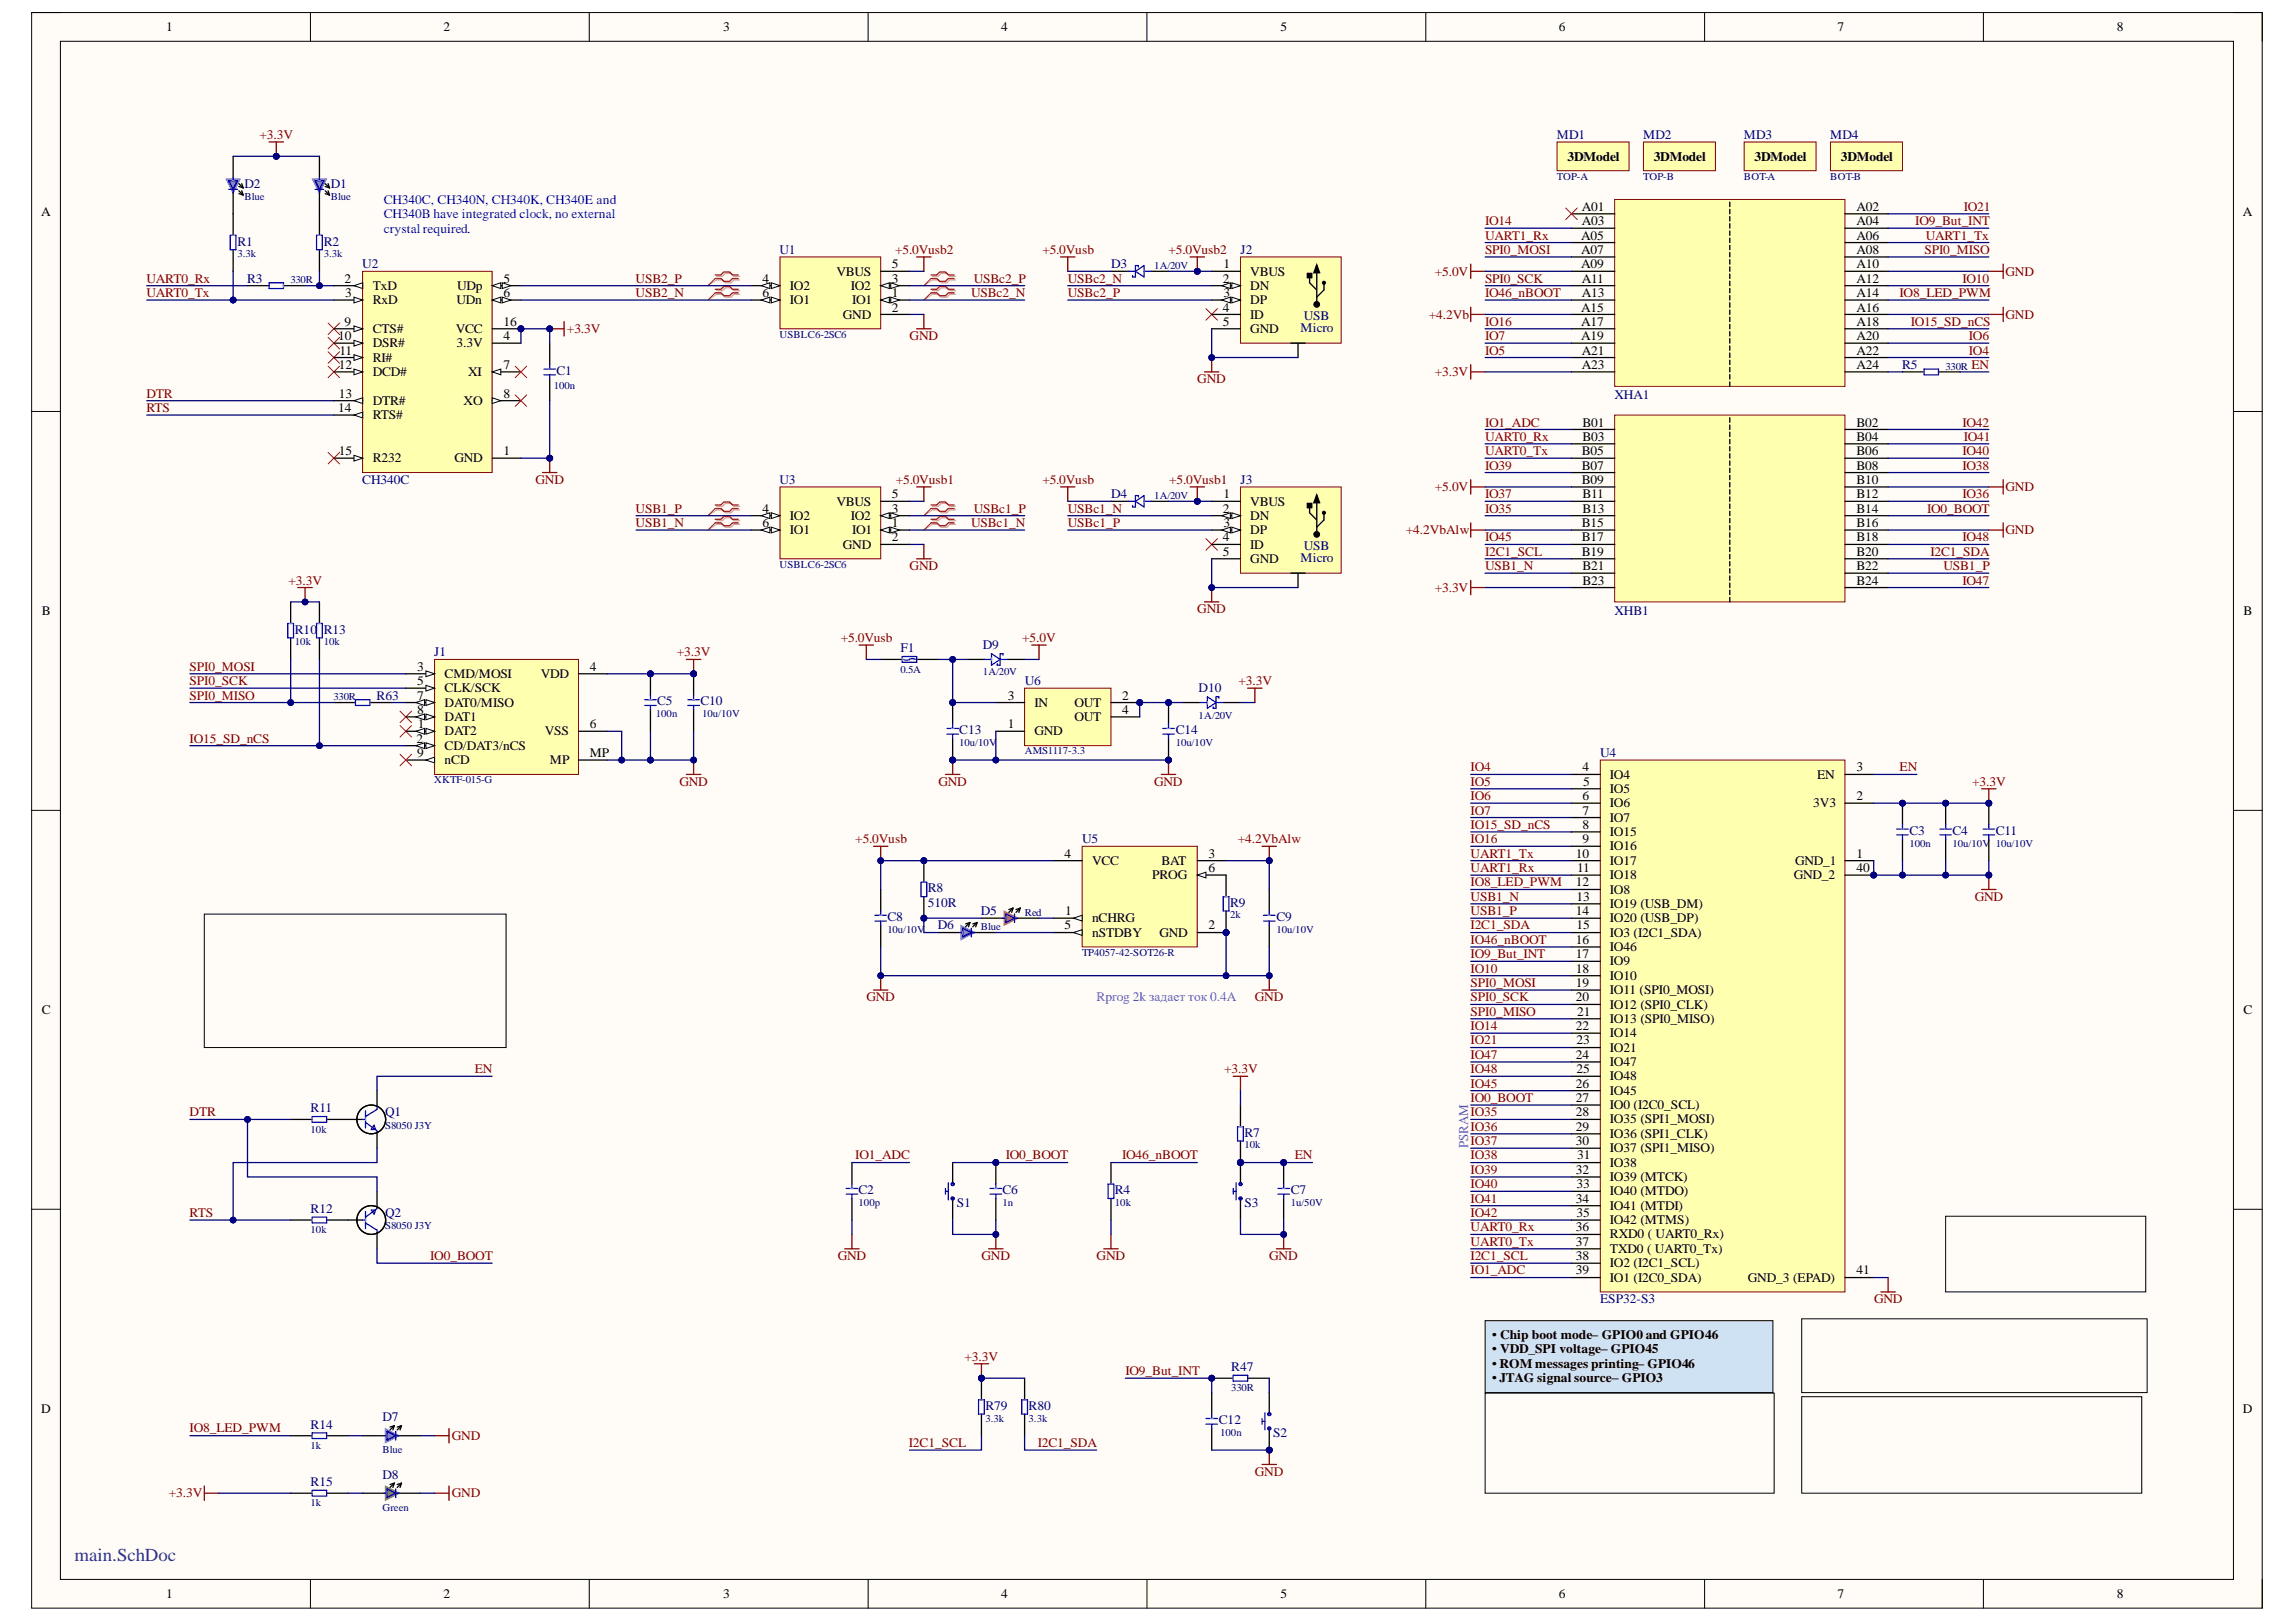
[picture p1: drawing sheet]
<svg xmlns="http://www.w3.org/2000/svg" width="297mm" height="210mm" viewBox="0 0 297 210" stroke-linecap="round" stroke-linejoin="round" font-family="sans-serif">
<defs><g id="words">
<text font-size="2.4" fill="#0b5394" x="9.6" y="202">main.SchDoc</text>
<g font-size="1.7">
<text x="21.5" y="4.1">1</text>
<text x="57.4" y="4.1">2</text>
<text x="93.6" y="4.1">3</text>
<text x="129.5" y="4.1">4</text>
<text x="165.6" y="4.1">5</text>
<text x="201.7" y="4.1">6</text>
<text x="237.7" y="4.1">7</text>
<text x="273.8" y="4.1">8</text>
<text x="202.8" y="20.8">3DModel</text>
<text x="214" y="20.8">3DModel</text>
<text x="227" y="20.8">3DModel</text>
<text x="238.1" y="20.8">3DModel</text>
<text x="5.3" y="28">A</text>
<text x="204.6" y="27.3">A01</text>
<text x="204.6" y="29.2">A03</text>
<text x="240.2" y="29.2">A04</text>
<text x="240.2" y="27.3">A02</text>
<text x="290.2" y="28">A</text>
<text x="108.2" y="35.7">VBUS</text>
<text x="115.4" y="34.7">5</text>
<text x="158.3" y="34.7">1</text>
<text x="161.8" y="35.7">VBUS</text>
<text x="204.6" y="31">A05</text>
<text x="204.6" y="32.9">A07</text>
<text x="204.6" y="34.7">A09</text>
<text x="240.2" y="31">A06</text>
<text x="240.2" y="32.9">A08</text>
<text x="240.2" y="34.7">A10</text>
<text x="44.6" y="36.6">2</text>
<text x="44.7" y="38.5">3</text>
<text x="48.2" y="37.5">TxD</text>
<text x="48.2" y="39.4">RxD</text>
<text x="59" y="39.4">UDn</text>
<text x="59.1" y="37.5">UDp</text>
<text x="65.1" y="36.6">5</text>
<text x="65.1" y="38.5">6</text>
<text x="98.6" y="38.5">6</text>
<text x="98.6" y="36.6">4</text>
<text x="102.2" y="39.4">IO1</text>
<text x="102.2" y="37.5">IO2</text>
<text x="109" y="41.2">GND</text>
<text x="110.1" y="37.5">IO2</text>
<text x="110.2" y="39.4">IO1</text>
<text x="115.4" y="38.5">1</text>
<text x="115.4" y="40.3">2</text>
<text x="115.4" y="36.6">3</text>
<text x="158.2" y="36.6">2</text>
<text x="158.2" y="40.3">4</text>
<text x="158.3" y="38.5">3</text>
<text x="161.8" y="37.5">DN</text>
<text x="161.8" y="39.4">DP</text>
<text x="161.8" y="41.2">ID</text>
<text x="204.6" y="40.3">A15</text>
<text x="204.6" y="36.6">A11</text>
<text x="204.6" y="38.5">A13</text>
<text x="240.2" y="36.6">A12</text>
<text x="240.2" y="38.5">A14</text>
<text x="240.2" y="40.3">A16</text>
<text x="43.7" y="44">10</text>
<text x="43.8" y="47.8">12</text>
<text x="43.9" y="45.9">11</text>
<text x="44.6" y="42.2">9</text>
<text x="48.2" y="43.1">CTS#</text>
<text x="48.2" y="45">DSR#</text>
<text x="48.2" y="46.8">RI#</text>
<text x="59" y="43.1">VCC</text>
<text x="59" y="45">3.3V</text>
<text x="65.1" y="44">4</text>
<text x="65.1" y="47.8">7</text>
<text x="65.1" y="42.2">16</text>
<text x="158.2" y="42.2">5</text>
<text x="161.8" y="43.1">GND</text>
<text x="204.6" y="42.2">A17</text>
<text x="204.6" y="44">A19</text>
<text x="204.6" y="45.9">A21</text>
<text x="204.6" y="47.8">A23</text>
<text x="240.2" y="42.2">A18</text>
<text x="240.2" y="44">A20</text>
<text x="240.2" y="45.9">A22</text>
<text x="240.2" y="47.8">A24</text>
<text x="43.7" y="53.3">14</text>
<text x="43.8" y="51.5">13</text>
<text x="48.2" y="48.7">DCD#</text>
<text x="48.2" y="52.4">DTR#</text>
<text x="60" y="52.4">XO</text>
<text x="60.6" y="48.7">XI</text>
<text x="65.1" y="51.5">8</text>
<text x="43.8" y="58.9">15</text>
<text x="48.2" y="54.3">RTS#</text>
<text x="48.2" y="59.8">R232</text>
<text x="58.8" y="59.8">GND</text>
<text x="65.1" y="58.9">1</text>
<text x="204.6" y="58.9">B05</text>
<text x="204.7" y="55.2">B01</text>
<text x="204.7" y="57.1">B03</text>
<text x="240.2" y="55.2">B02</text>
<text x="240.2" y="57.1">B04</text>
<text x="240.2" y="58.9">B06</text>
<text x="108.2" y="65.4">VBUS</text>
<text x="115.4" y="64.5">5</text>
<text x="158.3" y="64.5">1</text>
<text x="161.8" y="65.4">VBUS</text>
<text x="204.6" y="60.8">B07</text>
<text x="204.6" y="62.6">B09</text>
<text x="204.7" y="64.5">B11</text>
<text x="240.2" y="60.8">B08</text>
<text x="240.2" y="62.6">B10</text>
<text x="240.2" y="64.5">B12</text>
<text x="98.6" y="68.2">6</text>
<text x="98.6" y="66.4">4</text>
<text x="102.2" y="69.1">IO1</text>
<text x="102.2" y="67.3">IO2</text>
<text x="109" y="71">GND</text>
<text x="110.1" y="67.3">IO2</text>
<text x="110.2" y="69.1">IO1</text>
<text x="115.4" y="68.2">1</text>
<text x="115.4" y="70.1">2</text>
<text x="115.4" y="66.4">3</text>
<text x="158.2" y="66.4">2</text>
<text x="158.2" y="70.1">4</text>
<text x="158.2" y="71.9">5</text>
<text x="158.3" y="68.2">3</text>
<text x="161.8" y="67.3">DN</text>
<text x="161.8" y="69.1">DP</text>
<text x="161.8" y="71">ID</text>
<text x="204.6" y="68.2">B15</text>
<text x="204.6" y="70.1">B17</text>
<text x="204.6" y="71.9">B19</text>
<text x="204.7" y="66.4">B13</text>
<text x="240.2" y="66.4">B14</text>
<text x="240.2" y="68.2">B16</text>
<text x="240.2" y="70.1">B18</text>
<text x="240.2" y="71.9">B20</text>
<text x="161.8" y="72.9">GND</text>
<text x="204.7" y="73.8">B21</text>
<text x="204.7" y="75.7">B23</text>
<text x="240.2" y="73.8">B22</text>
<text x="240.2" y="75.7">B24</text>
<text x="5.4" y="79.6">B</text>
<text x="290.3" y="79.6">B</text>
<text x="54" y="86.8">3</text>
<text x="54" y="88.7">5</text>
<text x="57.5" y="87.7">CMD/MOSI</text>
<text x="57.5" y="89.6">CLK/SCK</text>
<text x="70" y="87.7">VDD</text>
<text x="76.3" y="86.8">4</text>
<text x="54" y="90.5">7</text>
<text x="54" y="92.4">8</text>
<text x="54.1" y="94.2">1</text>
<text x="57.5" y="95.2">DAT2</text>
<text x="57.5" y="91.5">DAT0/MISO</text>
<text x="57.5" y="93.3">DAT1</text>
<text x="70.5" y="95.2">VSS</text>
<text x="76.3" y="94.2">6</text>
<text x="130.4" y="94.2">1</text>
<text x="130.4" y="90.5">3</text>
<text x="133.8" y="95.2">GND</text>
<text x="133.8" y="91.5">IN</text>
<text x="139" y="91.5">OUT</text>
<text x="139" y="93.3">OUT</text>
<text x="145.2" y="90.5">2</text>
<text x="145.2" y="92.4">4</text>
<text x="53.9" y="96.1">2</text>
<text x="54" y="98">9</text>
<text x="57.5" y="97">CD/DAT3/nCS</text>
<text x="57.5" y="98.9">nCD</text>
<text x="71.1" y="98.9">MP</text>
<text x="76.3" y="98">MP</text>
<text x="204.7" y="99.8">4</text>
<text x="204.8" y="101.7">5</text>
<text x="208.3" y="100.8">IO4</text>
<text x="235.1" y="100.8">EN</text>
<text x="240.2" y="99.8">3</text>
<text x="204.7" y="103.5">6</text>
<text x="204.7" y="105.4">7</text>
<text x="204.7" y="107.3">8</text>
<text x="208.3" y="102.6">IO5</text>
<text x="208.3" y="104.5">IO6</text>
<text x="208.3" y="106.3">IO7</text>
<text x="234.6" y="104.5">3V3</text>
<text x="240.2" y="103.5">2</text>
<text x="137.7" y="111">4</text>
<text x="141.3" y="111.9">VCC</text>
<text x="149.1" y="113.8">PROG</text>
<text x="150.2" y="111.9">BAT</text>
<text x="156.3" y="111">3</text>
<text x="156.3" y="112.8">6</text>
<text x="203.9" y="111">10</text>
<text x="204.1" y="112.8">11</text>
<text x="204.7" y="109.1">9</text>
<text x="208.3" y="108.2">IO15</text>
<text x="208.3" y="110.1">IO16</text>
<text x="208.3" y="111.9">IO17</text>
<text x="208.3" y="113.8">IO18</text>
<text x="232.1" y="113.8">GND_2</text>
<text x="232.2" y="111.9">GND_1</text>
<text x="240.2" y="111">1</text>
<text x="240.2" y="112.8">40</text>
<text x="137.8" y="118.4">1</text>
<text x="141.3" y="119.4">nCHRG</text>
<text x="203.9" y="114.7">12</text>
<text x="203.9" y="118.4">14</text>
<text x="204" y="116.6">13</text>
<text x="208.3" y="115.6">IO8</text>
<text x="208.3" y="117.5">IO19 (USB_DM)</text>
<text x="208.3" y="119.4">IO20 (USB_DP)</text>
<text x="137.7" y="120.3">5</text>
<text x="141.3" y="121.2">nSTDBY</text>
<text x="150" y="121.2">GND</text>
<text x="156.3" y="120.3">2</text>
<text x="203.9" y="122.1">16</text>
<text x="203.9" y="124">17</text>
<text x="203.9" y="125.9">18</text>
<text x="204" y="120.3">15</text>
<text x="208.3" y="121.2">IO3 (I2C1_SDA)</text>
<text x="208.3" y="123.1">IO46</text>
<text x="208.3" y="124.9">IO9</text>
<text x="5.4" y="131.2">C</text>
<text x="203.9" y="127.7">19</text>
<text x="203.9" y="129.6">20</text>
<text x="204.1" y="131.4">21</text>
<text x="208.3" y="126.8">IO10</text>
<text x="208.3" y="128.7">IO11 (SPI0_MOSI)</text>
<text x="208.3" y="130.5">IO12 (SPI0_CLK)</text>
<text x="290.3" y="131.2">C</text>
<text x="203.9" y="133.3">22</text>
<text x="203.9" y="137">24</text>
<text x="204" y="135.2">23</text>
<text x="208.3" y="132.4">IO13 (SPI0_MISO)</text>
<text x="208.3" y="134.2">IO14</text>
<text x="208.3" y="136.1">IO21</text>
<text x="208.3" y="138">IO47</text>
<text x="203.9" y="140.7">26</text>
<text x="203.9" y="142.6">27</text>
<text x="204" y="138.9">25</text>
<text x="208.3" y="139.8">IO48</text>
<text x="208.3" y="141.7">IO45</text>
<text x="208.3" y="143.5">IO0 (I2C0_SCL)</text>
<text x="203.9" y="144.5">28</text>
<text x="203.9" y="146.3">29</text>
<text x="203.9" y="148.2">30</text>
<text x="208.3" y="145.4">IO35 (SPI1_MOSI)</text>
<text x="208.3" y="147.2">IO36 (SPI1_CLK)</text>
<text x="208.3" y="149.1">IO37 (SPI1_MISO)</text>
<text x="203.9" y="151.9">32</text>
<text x="203.9" y="155.6">34</text>
<text x="204" y="153.8">33</text>
<text x="204.1" y="150">31</text>
<text x="208.3" y="151">IO38</text>
<text x="208.3" y="152.8">IO39 (MTCK)</text>
<text x="208.3" y="154.7">IO40 (MTDO)</text>
<text x="203.9" y="159.3">36</text>
<text x="203.9" y="161.2">37</text>
<text x="204" y="157.5">35</text>
<text x="208.3" y="156.5">IO41 (MTDI)</text>
<text x="208.3" y="158.4">IO42 (MTMS)</text>
<text x="208.3" y="160.3">RXD0 ( UART0_Rx)</text>
<text x="203.9" y="163.1">38</text>
<text x="203.9" y="164.9">39</text>
<text x="208.3" y="162.1">TXD0 ( UART0_Tx)</text>
<text x="208.3" y="164">IO2 (I2C1_SCL)</text>
<text x="208.3" y="165.8">IO1 (I2C0_SDA)</text>
<text x="226.1" y="165.8">GND_3 (EPAD)</text>
<text x="240.2" y="164.9">41</text>
<text x="193.1" y="173.3">• Chip boot mode– GPIO0 and GPIO46</text>
<text x="193.1" y="175.1">• VDD_SPI voltage– GPIO45</text>
<text x="193.1" y="177">• ROM messages printing– GPIO46</text>
<text x="193.1" y="178.9">• JTAG signal source– GPIO3</text>
<text x="5.3" y="182.8">D</text>
<text x="290.2" y="182.8">D</text>
<text x="21.5" y="206.8">1</text>
<text x="57.4" y="206.8">2</text>
<text x="93.6" y="206.8">3</text>
<text x="129.5" y="206.8">4</text>
<text x="165.6" y="206.8">5</text>
<text x="201.7" y="206.8">6</text>
<text x="237.7" y="206.8">7</text>
<text x="273.8" y="206.8">8</text>
</g>
<g font-size="1.7" fill="#800000">
<text x="33.6" y="18">+3.3V</text>
<text x="192.1" y="29.2">IO14</text>
<text x="247.8" y="29.2">IO9_But_INT</text>
<text x="254.1" y="27.3">IO21</text>
<text x="115.8" y="32.9">+5.0Vusb2</text>
<text x="134.9" y="32.9">+5.0Vusb</text>
<text x="151.2" y="32.9">+5.0Vusb2</text>
<text x="185.6" y="35.7">+5.0V</text>
<text x="192.1" y="32.9">SPI0_MOSI</text>
<text x="192.1" y="31">UART1_Rx</text>
<text x="249" y="32.9">SPI0_MISO</text>
<text x="249.1" y="31">UART1_Tx</text>
<text x="259.5" y="35.7">GND</text>
<text x="19" y="36.6">UART0_Rx</text>
<text x="19" y="38.5">UART0_Tx</text>
<text x="82.2" y="36.6">USB2_P</text>
<text x="82.2" y="38.5">USB2_N</text>
<text x="125.6" y="38.5">USBc2_N</text>
<text x="126" y="36.6">USBc2_P</text>
<text x="138.1" y="38.5">USBc2_P</text>
<text x="138.1" y="36.6">USBc2_N</text>
<text x="184.8" y="41.2">+4.2Vb</text>
<text x="192.1" y="36.6">SPI0_SCK</text>
<text x="192.1" y="38.5">IO46_nBOOT</text>
<text x="245.8" y="38.5">IO8_LED_PWM</text>
<text x="253.9" y="36.6">IO10</text>
<text x="259.5" y="41.2">GND</text>
<text x="73.3" y="43.1">+3.3V</text>
<text x="117.7" y="44">GND</text>
<text x="192.1" y="45.9">IO5</text>
<text x="192.1" y="44">IO7</text>
<text x="192.1" y="42.2">IO16</text>
<text x="247.2" y="42.2">IO15_SD_nCS</text>
<text x="254.7" y="45.9">IO4</text>
<text x="254.7" y="44">IO6</text>
<text x="255.1" y="47.8">EN</text>
<text x="19" y="51.5">DTR</text>
<text x="19" y="53.3">RTS</text>
<text x="154.9" y="49.6">GND</text>
<text x="185.6" y="48.7">+3.3V</text>
<text x="192.1" y="57.1">UART0_Rx</text>
<text x="192.1" y="58.9">UART0_Tx</text>
<text x="192.1" y="55.2">IO1_ADC</text>
<text x="253.9" y="58.9">IO40</text>
<text x="253.9" y="55.2">IO42</text>
<text x="254.1" y="57.1">IO41</text>
<text x="69.3" y="62.6">GND</text>
<text x="115.9" y="62.6">+5.0Vusb1</text>
<text x="134.9" y="62.6">+5.0Vusb</text>
<text x="151.3" y="62.6">+5.0Vusb1</text>
<text x="185.6" y="63.6">+5.0V</text>
<text x="192.1" y="60.8">IO39</text>
<text x="192.1" y="64.5">IO37</text>
<text x="253.9" y="60.8">IO38</text>
<text x="253.9" y="64.5">IO36</text>
<text x="259.5" y="63.6">GND</text>
<text x="82.2" y="66.4">USB1_P</text>
<text x="82.2" y="68.2">USB1_N</text>
<text x="125.6" y="68.2">USBc1_N</text>
<text x="126" y="66.4">USBc1_P</text>
<text x="138.1" y="68.2">USBc1_P</text>
<text x="138.1" y="66.4">USBc1_N</text>
<text x="181.9" y="69.1">+4.2VbAlw</text>
<text x="192.1" y="71.9">I2C1_SCL</text>
<text x="192.1" y="70.1">IO45</text>
<text x="192.1" y="66.4">IO35</text>
<text x="249.3" y="66.4">IO0_BOOT</text>
<text x="249.7" y="71.9">I2C1_SDA</text>
<text x="253.9" y="70.1">IO48</text>
<text x="259.5" y="69.1">GND</text>
<text x="37.3" y="75.7">+3.3V</text>
<text x="117.7" y="73.8">GND</text>
<text x="185.6" y="76.6">+3.3V</text>
<text x="192.1" y="73.8">USB1_N</text>
<text x="251.4" y="73.8">USB1_P</text>
<text x="253.9" y="75.7">IO47</text>
<text x="108.8" y="83.1">+5.0Vusb</text>
<text x="132.2" y="83.1">+5.0V</text>
<text x="154.9" y="79.4">GND</text>
<text x="24.5" y="88.7">SPI0_SCK</text>
<text x="24.5" y="86.8">SPI0_MOSI</text>
<text x="87.6" y="85">+3.3V</text>
<text x="160.2" y="88.7">+3.3V</text>
<text x="24.5" y="90.5">SPI0_MISO</text>
<text x="24.5" y="96.1">IO15_SD_nCS</text>
<text x="87.9" y="101.7">GND</text>
<text x="121.4" y="101.7">GND</text>
<text x="149.3" y="101.7">GND</text>
<text x="190.3" y="99.8">IO4</text>
<text x="190.3" y="101.7">IO5</text>
<text x="245.8" y="99.8">EN</text>
<text x="255.1" y="101.7">+3.3V</text>
<text x="190.3" y="103.5">IO6</text>
<text x="190.3" y="105.4">IO7</text>
<text x="190.3" y="107.3">IO15_SD_nCS</text>
<text x="110.7" y="109.1">+5.0Vusb</text>
<text x="160.1" y="109.1">+4.2VbAlw</text>
<text x="190.3" y="109.1">IO16</text>
<text x="190.3" y="111">UART1_Tx</text>
<text x="190.3" y="112.8">UART1_Rx</text>
<text x="190.3" y="114.7">IO8_LED_PWM</text>
<text x="190.3" y="118.4">USB1_P</text>
<text x="190.3" y="116.6">USB1_N</text>
<text x="255.5" y="116.6">GND</text>
<text x="190.3" y="120.3">I2C1_SDA</text>
<text x="190.3" y="124">IO9_But_INT</text>
<text x="190.3" y="125.9">IO10</text>
<text x="190.3" y="122.1">IO46_nBOOT</text>
<text x="112.1" y="129.6">GND</text>
<text x="162.3" y="129.6">GND</text>
<text x="190.3" y="129.6">SPI0_SCK</text>
<text x="190.3" y="131.4">SPI0_MISO</text>
<text x="190.3" y="127.7">SPI0_MOSI</text>
<text x="190.3" y="133.3">IO14</text>
<text x="190.3" y="135.2">IO21</text>
<text x="190.3" y="137">IO47</text>
<text x="61.4" y="138.9">EN</text>
<text x="158.4" y="138.9">+3.3V</text>
<text x="190.3" y="140.7">IO45</text>
<text x="190.3" y="142.6">IO0_BOOT</text>
<text x="190.3" y="138.9">IO48</text>
<text x="24.5" y="144.5">DTR</text>
<text x="190.3" y="148.2">IO37</text>
<text x="190.3" y="146.3">IO36</text>
<text x="190.3" y="144.5">IO35</text>
<text x="110.7" y="150">IO1_ADC</text>
<text x="130.1" y="150">IO0_BOOT</text>
<text x="145.2" y="150">IO46_nBOOT</text>
<text x="167.5" y="150">EN</text>
<text x="190.3" y="151.9">IO39</text>
<text x="190.3" y="153.8">IO40</text>
<text x="190.3" y="155.6">IO41</text>
<text x="190.3" y="150">IO38</text>
<text x="24.5" y="157.5">RTS</text>
<text x="190.3" y="159.3">UART0_Rx</text>
<text x="190.3" y="161.2">UART0_Tx</text>
<text x="190.3" y="157.5">IO42</text>
<text x="55.7" y="163.1">IO0_BOOT</text>
<text x="108.4" y="163.1">GND</text>
<text x="127" y="163.1">GND</text>
<text x="141.9" y="163.1">GND</text>
<text x="164.2" y="163.1">GND</text>
<text x="190.3" y="163.1">I2C1_SCL</text>
<text x="190.3" y="164.9">IO1_ADC</text>
<text x="242.5" y="168.6">GND</text>
<text x="124.8" y="176.1">+3.3V</text>
<text x="145.6" y="177.9">IO9_But_INT</text>
<text x="24.5" y="185.4">IO8_LED_PWM</text>
<text x="58.5" y="186.3">GND</text>
<text x="117.6" y="187.2">I2C1_SCL</text>
<text x="134.3" y="187.2">I2C1_SDA</text>
<text x="162.3" y="191">GND</text>
<text x="21.8" y="193.7">+3.3V</text>
<text x="58.5" y="193.7">GND</text>
</g>
<g font-size="1.7" fill="#000080">
<text x="201.4" y="18">MD1</text>
<text x="212.6" y="18">MD2</text>
<text x="225.6" y="18">MD3</text>
<text x="236.8" y="18">MD4</text>
<text x="31.6" y="24.3">D2</text>
<text x="42.8" y="24.3">D1</text>
<text x="30.7" y="31.8">R1</text>
<text x="41.9" y="31.8">R2</text>
<text x="46.9" y="34.7">U2</text>
<text x="100.8" y="32.9">U1</text>
<text x="143.7" y="34.7">D3</text>
<text x="160.5" y="32.9">J2</text>
<text x="32" y="36.6">R3</text>
<text x="168.7" y="41.4">USB</text>
<text x="168.3" y="42.9">Micro</text>
<text x="246.1" y="47.8">R5</text>
<text x="72" y="48.5">C1</text>
<text x="208.9" y="51.6">XHA1</text>
<text x="46.9" y="62.6">CH340C</text>
<text x="100.8" y="62.6">U3</text>
<text x="143.7" y="64.5">D4</text>
<text x="160.5" y="62.6">J3</text>
<text x="168.7" y="71.2">USB</text>
<text x="168.3" y="72.7">Micro</text>
<text x="38.2" y="82">R10 R13</text>
<text x="208.9" y="79.5">XHB1</text>
<text x="56.2" y="85">J1</text>
<text x="116.5" y="84.4">F1</text>
<text x="127.2" y="84">D9</text>
<text x="132.6" y="88.7">U6</text>
<text x="155.1" y="89.6">D10</text>
<text x="48.7" y="90.5">R63</text>
<text x="85" y="91.3">C5</text>
<text x="90.6" y="91.3">C10</text>
<text x="124.1" y="95">C13</text>
<text x="152.1" y="95">C14</text>
<text x="207" y="98">U4</text>
<text x="140" y="109.1">U5</text>
<text x="247" y="108">C3</text>
<text x="252.6" y="108">C4</text>
<text x="258.2" y="108">C11</text>
<text x="114.8" y="119.2">C8</text>
<text x="120" y="115.5">R8</text>
<text x="120" y="117.3">510R</text>
<text x="126.9" y="118.4">D5</text>
<text x="159.1" y="117.3">R9</text>
<text x="165.1" y="119.2">C9</text>
<text x="121.3" y="120.3">D6</text>
<text x="40.2" y="144">R11</text>
<text x="49.8" y="144.5">Q1</text>
<text x="161" y="147.1">R7</text>
<text x="111.1" y="154.5">C2</text>
<text x="129.7" y="154.5">C6</text>
<text x="144.2" y="154.5">R4</text>
<text x="167" y="154.5">C7</text>
<text x="40.2" y="157">R12</text>
<text x="49.8" y="157.5">Q2</text>
<text x="123.8" y="156.2">S1</text>
<text x="161" y="156.2">S3</text>
<text x="207" y="168.6">ESP32-S3</text>
<text x="159.3" y="177.4">R47</text>
<text x="40.2" y="184.9">R14</text>
<text x="49.5" y="183.9">D7</text>
<text x="127.5" y="182.4">R79</text>
<text x="133.1" y="182.4">R80</text>
<text x="157.7" y="184.3">C12</text>
<text x="164.7" y="186">S2</text>
<text x="49.5" y="191.4">D8</text>
<text x="40.2" y="192.3">R15</text>
</g>
<g font-size="1.7" fill="#00f">
<text x="49.7" y="26.4">CH340C, CH340N, CH340K, CH340E and</text>
<text x="49.7" y="28.2">CH340B have integrated clock, no external</text>
<text x="49.7" y="30.1">crystalrequired.</text>
</g>
<g font-size="1.7" fill="#90f">
<text x="141.9" y="129.6">Rprog 2k задает ток 0.4A</text>
<text x="189.9" y="148.6" transform="rotate(-90 189.9 148.6)">PSRAM</text>
</g>
<g font-size="1.4" fill="#000080">
<text x="201.4" y="23.2">TOP-A</text>
<text x="212.6" y="23.2">TOP-B</text>
<text x="225.6" y="23.2">BOT-A</text>
<text x="236.8" y="23.2">BOT-B</text>
<text x="31.6" y="25.9">Blue</text>
<text x="42.8" y="25.9">Blue</text>
<text x="30.7" y="33.3">3.3k</text>
<text x="41.9" y="33.3">3.3k</text>
<text x="149.3" y="34.8">1A/20V</text>
<text x="37.6" y="36.7">330R</text>
<text x="100.8" y="43.7">USBLC6-2SC6</text>
<text x="251.7" y="47.8">330R</text>
<text x="71.7" y="50.4">100n</text>
<text x="149.3" y="64.6">1A/20V</text>
<text x="100.8" y="73.5">USBLC6-2SC6</text>
<text x="38.2" y="83.5">10k</text>
<text x="41.9" y="83.5">10k</text>
<text x="116.5" y="87.1">0.5A</text>
<text x="127.2" y="87.4">1A/20V</text>
<text x="43.1" y="90.6">330R</text>
<text x="84.9" y="92.8">100n</text>
<text x="90.9" y="92.8">10u/10V</text>
<text x="155.1" y="93">1A/20V</text>
<text x="56.2" y="101.4">XKTF-015-G</text>
<text x="124.1" y="96.5">10u/10V</text>
<text x="132.6" y="97.6">AMS1117-3.3</text>
<text x="152.1" y="96.5">10u/10V</text>
<text x="247" y="109.5">100n</text>
<text x="252.6" y="109.5">10u/10V</text>
<text x="258.2" y="109.5">10u/10V</text>
<text x="132.6" y="118.5">Red</text>
<text x="159.1" y="118.8">2k</text>
<text x="114.8" y="120.7">10u/10V</text>
<text x="126.9" y="120.4">Blue</text>
<text x="140" y="123.8">TP4057-42-SOT26-R</text>
<text x="165.1" y="120.7">10u/10V</text>
<text x="40.2" y="146.6">10k</text>
<text x="49.8" y="146.1">S8050 J3Y</text>
<text x="161" y="148.6">10k</text>
<text x="40.2" y="159.6">10k</text>
<text x="49.8" y="159.1">S8050 J3Y</text>
<text x="111.1" y="156">100p</text>
<text x="129.7" y="156">1n</text>
<text x="144.2" y="156">10k</text>
<text x="167" y="156">1u/50V</text>
<text x="127.5" y="184">3.3k</text>
<text x="133.1" y="184">3.3k</text>
<text x="157.9" y="185.9">100n</text>
<text x="159.3" y="180">330R</text>
<text x="40.2" y="187.5">1k</text>
<text x="49.5" y="188.1">Blue</text>
<text x="40.2" y="194.9">1k</text>
<text x="49.5" y="195.5">Green</text>
</g>
</g></defs>
<path d="M4.1 1.6h288.6v206.5h-288.6z" fill-rule="evenodd" fill="#fffcf8"/>
<path d="M4.1 1.6h288.6v206.5h-288.6z" fill="none" stroke="#000" stroke-width=".13"/>
<path d="M7.8 5.3h281.1v199.1h-281.1z" fill-rule="evenodd" fill="#fffcf8"/>
<g fill="none" stroke="#000" stroke-width=".13">
<path d="M4.1 1.6h3.7M7.8 5.3h281.1v199.1h-281.1zM40.2 1.6v3.7M76.2 1.6v3.7M112.3 1.6v3.7M148.4 1.6v3.7M184.5 1.6v3.7M220.5 1.6v3.7M256.6 1.6v3.7M288.9 1.6h3.8v3.7M4.1 53.2h3.7M288.9 53.3h3.8"/>
<path d="M4.1 104.9h3.7M288.9 104.9h3.8M4.1 156.5h3.7M288.9 156.5h3.8M40.2 204.4v3.7M76.2 204.4v3.7M112.3 204.4v3.7M148.4 204.4v3.7M184.5 204.4v3.7M220.5 204.4v3.7M256.6 204.4v3.7M292.7 204.4v3.7"/>
</g>
<path d="M89.7 98.4v1.8M88.8 100.2h1.9" fill="none" stroke="#800000" stroke-width=".17"/>
<circle cx="89.7" cy="98.4" r=".37" fill="#000080"/>
<circle cx="89.7" cy="98.4" r=".37" fill="none" stroke="#000080" stroke-width=".13"/>
<path d="M51.8 92l1.4 1.5M51.8 93.9l1.4 1.5M53.2 92l-1.4 1.5M53.2 93.9l-1.4 1.5" fill="none" stroke="#f00" stroke-width=".13"/>
<path d="M163.3 189.5h1.8M164.2 187.7v1.8" fill="none" stroke="#800000" stroke-width=".17"/>
<circle cx="164.2" cy="187.7" r=".37" fill="#000080"/>
<circle cx="164.2" cy="187.7" r=".37" fill="none" stroke="#000080" stroke-width=".13"/>
<circle cx="156.8" cy="178.4" r=".37" fill="#000080"/>
<circle cx="156.8" cy="178.4" r=".37" fill="none" stroke="#000080" stroke-width=".13"/>
<path d="M156.8 178.4h2.8" fill="none" stroke="#000" stroke-width=".17"/>
<circle cx="156.8" cy="178.4" r=".37" fill="#000080"/>
<circle cx="156.8" cy="178.4" r=".37" fill="none" stroke="#000080" stroke-width=".13"/>
<path d="M161.4 178.4h2.8" fill="none" stroke="#000" stroke-width=".17"/>
<path d="M159.6 178h1.8v.7h-1.8z" fill="none" stroke="#00f" stroke-width=".17"/>
<path d="M159.6 178.2v.3" fill="none" stroke="#4a86e8" stroke-width=".17"/>
<path d="M56.2 85.3h18.6v14.9h-18.6z" fill-rule="evenodd" fill="#ffffb0"/>
<path d="M56.2 85.3h18.6v14.9h-18.6z" fill="none" stroke="#800000" stroke-width=".13"/>
<path d="M52.5 94.6h3.7" fill="none" stroke="#000" stroke-width=".17"/>
<path d="M55.1 94.3l1.1 .3-1.1 .4z" fill="#f8fcff"/>
<path d="M55.1 94.3l1.1 .3-1.1 .4z" fill="none" stroke="#000" stroke-width=".13"/>
<path d="M53.8 94.6l1.1-.3v.7z" fill="#f8fcff"/>
<path d="M53.8 94.6l1.1-.3v.7z" fill="none" stroke="#000" stroke-width=".13"/>
<path d="M52.5 96.5h3.7" fill="none" stroke="#000" stroke-width=".17"/>
<path d="M55.1 96.1l1.1 .4-1.1 .4z" fill="#f8fcff"/>
<path d="M55.1 96.1l1.1 .4-1.1 .4z" fill="none" stroke="#000" stroke-width=".13"/>
<path d="M53.8 96.5l1.1-.4v.8z" fill="#f8fcff"/>
<path d="M53.8 96.5l1.1-.4v.8z" fill="none" stroke="#000" stroke-width=".13"/>
<path d="M52.5 87.2h3.7" fill="none" stroke="#000" stroke-width=".17"/>
<path d="M55.1 86.8l1.1 .4-1.1 .4z" fill="#f8fcff"/>
<path d="M55.1 86.8l1.1 .4-1.1 .4z" fill="none" stroke="#000" stroke-width=".13"/>
<path d="M52.5 89.1h3.7" fill="none" stroke="#000" stroke-width=".17"/>
<path d="M55.1 88.7l1.1 .4-1.1 .3z" fill="#f8fcff"/>
<path d="M55.1 88.7l1.1 .4-1.1 .3z" fill="none" stroke="#000" stroke-width=".13"/>
<path d="M52.5 90.9h3.7" fill="none" stroke="#000" stroke-width=".17"/>
<path d="M55.1 90.5l1.1 .4-1.1 .4z" fill="#f8fcff"/>
<path d="M55.1 90.5l1.1 .4-1.1 .4z" fill="none" stroke="#000" stroke-width=".13"/>
<path d="M53.8 90.9l1.1-.4v.8z" fill="#f8fcff"/>
<path d="M53.8 90.9l1.1-.4v.8z" fill="none" stroke="#000" stroke-width=".13"/>
<path d="M52.5 92.8h3.7" fill="none" stroke="#000" stroke-width=".17"/>
<path d="M55.1 92.4l1.1 .4-1.1 .4z" fill="#f8fcff"/>
<path d="M55.1 92.4l1.1 .4-1.1 .4z" fill="none" stroke="#000" stroke-width=".13"/>
<path d="M53.8 92.8l1.1-.4v.8z" fill="#f8fcff"/>
<path d="M53.8 92.8l1.1-.4v.8z" fill="none" stroke="#000" stroke-width=".13"/>
<path d="M52.5 98.4h3.7" fill="none" stroke="#000" stroke-width=".17"/>
<path d="M55.1 98.4l1.1-.4v.7z" fill="#f8fcff"/>
<path d="M55.1 98.4l1.1-.4v.7z" fill="none" stroke="#000" stroke-width=".13"/>
<path d="M74.8 87.2h3.8M74.8 94.6h3.8M74.8 98.4h3.8" fill="none" stroke="#000" stroke-width=".17"/>
<path d="M126 176.5h1.9M127 176.5v1.9" fill="none" stroke="#800000" stroke-width=".17"/>
<circle cx="127" cy="178.4" r=".37" fill="#000080"/>
<circle cx="127" cy="178.4" r=".37" fill="none" stroke="#000080" stroke-width=".13"/>
<path d="M132.6 178.4v2.7M132.6 183v2.8" fill="none" stroke="#000" stroke-width=".17"/>
<path d="M132.2 181.1h.7v1.9h-.7z" fill="none" stroke="#00f" stroke-width=".17"/>
<path d="M132.4 181.1h.3" fill="none" stroke="#4a86e8" stroke-width=".17"/>
<circle cx="127" cy="178.4" r=".37" fill="#000080"/>
<circle cx="127" cy="178.4" r=".37" fill="none" stroke="#000080" stroke-width=".13"/>
<path d="M127 178.4v2.7" fill="none" stroke="#000" stroke-width=".17"/>
<circle cx="127" cy="178.4" r=".37" fill="#000080"/>
<circle cx="127" cy="178.4" r=".37" fill="none" stroke="#000080" stroke-width=".13"/>
<path d="M43.2 90.9h2.8M47.8 90.9h2.8M127 183v2.8" fill="none" stroke="#000" stroke-width=".17"/>
<path d="M46 90.5h1.8v.8h-1.8zM126.6 181.1h.7v1.9h-.7z" fill="none" stroke="#00f" stroke-width=".17"/>
<path d="M47.8 90.7v.4M126.8 181.1h.4" fill="none" stroke="#4a86e8" stroke-width=".17"/>
<circle cx="164.2" cy="187.7" r=".37" fill="#000080"/>
<circle cx="164.2" cy="187.7" r=".37" fill="none" stroke="#000080" stroke-width=".13"/>
<path d="M164.2 180.2v2.8M164.2 184.9v2.8" fill="none" stroke="#000" stroke-width=".17"/>
<circle cx="164.2" cy="187.7" r=".37" fill="#000080"/>
<circle cx="164.2" cy="187.7" r=".37" fill="none" stroke="#000080" stroke-width=".13"/>
<g fill="none" stroke="#00f" stroke-width=".17">
<path d="M163.3 183.9h.3M163.3 183.6v.7M163.6 182.8v2.2"/>
<circle cx="164.2" cy="184.9" r=".19"/>
<circle cx="164.2" cy="183" r=".19"/>
<circle cx="164.2" cy="183" r=".18"/>
<circle cx="164.2" cy="184.9" r=".18"/>
</g>
<path d="M256.4 102.1h1.8M257.3 102.1v1.8" fill="none" stroke="#800000" stroke-width=".17"/>
<circle cx="257.3" cy="103.9" r=".37" fill="#000080"/>
<circle cx="257.3" cy="103.9" r=".37" fill="none" stroke="#000080" stroke-width=".13"/>
<path d="M256.4 115.1h1.8M257.3 113.2v1.9" fill="none" stroke="#800000" stroke-width=".17"/>
<circle cx="257.3" cy="113.2" r=".37" fill="#000080"/>
<circle cx="257.3" cy="113.2" r=".37" fill="none" stroke="#000080" stroke-width=".13"/>
<path d="M88.8 85.3h1.9M89.7 85.3v1.9" fill="none" stroke="#800000" stroke-width=".17"/>
<circle cx="89.7" cy="87.2" r=".37" fill="#000080"/>
<circle cx="89.7" cy="87.2" r=".37" fill="none" stroke="#000080" stroke-width=".13"/>
<path d="M42.4 47.4l1.5 1.5M42.4 45.5l1.5 1.5M42.4 43.7l1.5 1.5M42.4 41.8l1.5 1.5M42.4 58.5l1.5 1.5M43.9 47.4l-1.5 1.5M43.9 45.5l-1.5 1.5M43.9 43.7l-1.5 1.5M43.9 41.8l-1.5 1.5M43.9 58.5l-1.5 1.5" fill="none" stroke="#f00" stroke-width=".13"/>
<path d="M32 37h2.8M36.7 37h2.8" fill="none" stroke="#000" stroke-width=".17"/>
<path d="M34.8 36.6h1.9v.7h-1.9z" fill="none" stroke="#00f" stroke-width=".17"/>
<path d="M36.7 36.8v.4" fill="none" stroke="#4a86e8" stroke-width=".17"/>
<circle cx="67.4" cy="42.6" r=".37" fill="#000080"/>
<circle cx="67.4" cy="42.6" r=".37" fill="none" stroke="#000080" stroke-width=".13"/>
<path d="M46.9 35.1h16.8v26.1h-16.8z" fill-rule="evenodd" fill="#ffffb0"/>
<path d="M46.9 35.1h16.8v26.1h-16.8z" fill="none" stroke="#800000" stroke-width=".13"/>
<path d="M43.2 37h3.7M63.7 59.3h3.7" fill="none" stroke="#000" stroke-width=".17"/>
<path d="M45.8 37l1.1-.4v.7z" fill="#f8fcff"/>
<path d="M45.8 37l1.1-.4v.7z" fill="none" stroke="#000" stroke-width=".13"/>
<path d="M43.2 38.8h3.7" fill="none" stroke="#000" stroke-width=".17"/>
<path d="M45.8 38.5l1.1 .3-1.1 .4z" fill="#f8fcff"/>
<path d="M45.8 38.5l1.1 .3-1.1 .4z" fill="none" stroke="#000" stroke-width=".13"/>
<path d="M63.7 37h3.7M63.7 44.4h3.7" fill="none" stroke="#000" stroke-width=".17"/>
<path d="M63.7 37l1.1-.4v.7z" fill="#f8fcff"/>
<path d="M63.7 37l1.1-.4v.7z" fill="none" stroke="#000" stroke-width=".13"/>
<path d="M65 36.6l1.1 .4-1.1 .3z" fill="#f8fcff"/>
<path d="M65 36.6l1.1 .4-1.1 .3z" fill="none" stroke="#000" stroke-width=".13"/>
<path d="M63.7 38.8h3.7" fill="none" stroke="#000" stroke-width=".17"/>
<path d="M63.7 38.8l1.1-.3v.7z" fill="#f8fcff"/>
<path d="M63.7 38.8l1.1-.3v.7z" fill="none" stroke="#000" stroke-width=".13"/>
<path d="M65 38.5l1.1 .3-1.1 .4z" fill="#f8fcff"/>
<path d="M65 38.5l1.1 .3-1.1 .4z" fill="none" stroke="#000" stroke-width=".13"/>
<path d="M63.7 48.1h3.7" fill="none" stroke="#000" stroke-width=".17"/>
<path d="M63.7 48.1l1.1-.3v.7z" fill="#f8fcff"/>
<path d="M63.7 48.1l1.1-.3v.7z" fill="none" stroke="#000" stroke-width=".13"/>
<path d="M63.7 51.9h3.7" fill="none" stroke="#000" stroke-width=".17"/>
<path d="M63.7 51.5l1.1 .4-1.1 .3z" fill="#f8fcff"/>
<path d="M63.7 51.5l1.1 .4-1.1 .3z" fill="none" stroke="#000" stroke-width=".13"/>
<path d="M43.2 42.5h3.7" fill="none" stroke="#000" stroke-width=".17"/>
<path d="M45.8 42.2l1.1 .3-1.1 .4z" fill="#f8fcff"/>
<path d="M45.8 42.2l1.1 .3-1.1 .4z" fill="none" stroke="#000" stroke-width=".13"/>
<path d="M43.2 44.4h3.7" fill="none" stroke="#000" stroke-width=".17"/>
<path d="M45.8 44l1.1 .4-1.1 .4z" fill="#f8fcff"/>
<path d="M45.8 44l1.1 .4-1.1 .4z" fill="none" stroke="#000" stroke-width=".13"/>
<path d="M43.2 46.3h3.7" fill="none" stroke="#000" stroke-width=".17"/>
<path d="M45.8 45.9l1.1 .4-1.1 .3z" fill="#f8fcff"/>
<path d="M45.8 45.9l1.1 .4-1.1 .3z" fill="none" stroke="#000" stroke-width=".13"/>
<path d="M43.2 48.1h3.7" fill="none" stroke="#000" stroke-width=".17"/>
<path d="M45.8 47.8l1.1 .3-1.1 .4z" fill="#f8fcff"/>
<path d="M45.8 47.8l1.1 .3-1.1 .4z" fill="none" stroke="#000" stroke-width=".13"/>
<path d="M43.2 51.9h3.7" fill="none" stroke="#000" stroke-width=".17"/>
<path d="M45.8 51.9l1.1-.4v.7z" fill="#f8fcff"/>
<path d="M45.8 51.9l1.1-.4v.7z" fill="none" stroke="#000" stroke-width=".13"/>
<path d="M43.2 53.7h3.7" fill="none" stroke="#000" stroke-width=".17"/>
<path d="M45.8 53.7l1.1-.4v.8z" fill="#f8fcff"/>
<path d="M45.8 53.7l1.1-.4v.8z" fill="none" stroke="#000" stroke-width=".13"/>
<path d="M43.2 59.3h3.7" fill="none" stroke="#000" stroke-width=".17"/>
<path d="M45.8 58.9l1.1 .4-1.1 .4z" fill="#f8fcff"/>
<path d="M45.8 58.9l1.1 .4-1.1 .4z" fill="none" stroke="#000" stroke-width=".13"/>
<path d="M63.7 42.5h3.7" fill="none" stroke="#000" stroke-width=".17"/>
<circle cx="67.4" cy="42.6" r=".37" fill="#000080"/>
<circle cx="67.4" cy="42.6" r=".37" fill="none" stroke="#000080" stroke-width=".13"/>
<path d="M71.1 59.3v1.9M70.2 61.2h1.8" fill="none" stroke="#800000" stroke-width=".17"/>
<circle cx="71.1" cy="59.3" r=".37" fill="#000080"/>
<circle cx="71.1" cy="59.3" r=".37" fill="none" stroke="#000080" stroke-width=".13"/>
<path d="M100.9 33.3h13v9.2h-13z" fill-rule="evenodd" fill="#ffffb0"/>
<path d="M100.9 33.3h13v9.2h-13z" fill="none" stroke="#800000" stroke-width=".13"/>
<path d="M113.9 38.8h3.8" fill="none" stroke="#000" stroke-width=".17"/>
<path d="M113.9 38.8l1.2-.3v.7z" fill="#f8fcff"/>
<path d="M113.9 38.8l1.2-.3v.7z" fill="none" stroke="#000" stroke-width=".13"/>
<path d="M115.2 38.5l1.2 .3-1.2 .4z" fill="#f8fcff"/>
<path d="M115.2 38.5l1.2 .3-1.2 .4z" fill="none" stroke="#000" stroke-width=".13"/>
<path d="M113.9 37h3.8M113.9 40.7h3.8" fill="none" stroke="#000" stroke-width=".17"/>
<path d="M113.9 37l1.2-.4v.7z" fill="#f8fcff"/>
<path d="M113.9 37l1.2-.4v.7z" fill="none" stroke="#000" stroke-width=".13"/>
<path d="M115.2 36.6l1.2 .4-1.2 .3z" fill="#f8fcff"/>
<path d="M115.2 36.6l1.2 .4-1.2 .3z" fill="none" stroke="#000" stroke-width=".13"/>
<path d="M97.2 38.8h3.7" fill="none" stroke="#000" stroke-width=".17"/>
<path d="M99.8 38.5l1.1 .3-1.1 .4z" fill="#f8fcff"/>
<path d="M99.8 38.5l1.1 .3-1.1 .4z" fill="none" stroke="#000" stroke-width=".13"/>
<path d="M98.5 38.8l1.1-.3v.7z" fill="#f8fcff"/>
<path d="M98.5 38.8l1.1-.3v.7z" fill="none" stroke="#000" stroke-width=".13"/>
<path d="M97.2 37h3.7M113.9 35.1h3.8" fill="none" stroke="#000" stroke-width=".17"/>
<path d="M99.8 36.6l1.1 .4-1.1 .3z" fill="#f8fcff"/>
<path d="M99.8 36.6l1.1 .4-1.1 .3z" fill="none" stroke="#000" stroke-width=".13"/>
<path d="M98.5 37l1.1-.4v.7z" fill="#f8fcff"/>
<path d="M98.5 37l1.1-.4v.7z" fill="none" stroke="#000" stroke-width=".13"/>
<path d="M118.6 42.5h1.9M119.5 40.7v1.8M155.8 48.1h1.9M156.8 46.3v1.8" fill="none" stroke="#800000" stroke-width=".17"/>
<path d="M92.7 37.6h.8l.3-.4h.8l.3 .4h.8M92.7 38.1h.8l.3 .4h.8l.3-.4h.8M92.7 35.8h.8l.3-.4h.8l.3 .4h.8M92.7 36.2h.8l.3 .4h.8l.3-.4h.8M120.6 37.6h.8l.4-.4h.7l.4 .4h.7M120.6 38.1h.8l.4 .4h.7l.4-.4h.7M120.6 35.8h.8l.4-.4h.7l.4 .4h.7M120.6 36.2h.8l.4 .4h.7l.4-.4h.7" fill="none" stroke="#d0a19e" stroke-width=".17"/>
<path d="M92.7 38.1l-1.1 .7M92.7 36.2l-1.1 .8M120.6 38.1l-1.1 .7M120.6 36.2l-1.1 .8" fill="none" stroke="#d0a19e" stroke-width=".13"/>
<path d="M92.5 37.4h.8l.3-.3h.8l.4 .3h.7M92.5 37.9h.8l.3 .4h.8l.4-.4h.7M92.5 35.6h.8l.3-.4h.8l.4 .4h.7M92.5 36h.8l.3 .4h.8l.4-.4h.7M120.5 37.4h.7l.4-.3h.7l.4 .3h.7M120.5 37.9h.7l.4 .4h.7l.4-.4h.7M120.5 35.6h.7l.4-.4h.7l.4 .4h.7M120.5 36h.7l.4 .4h.7l.4-.4h.7" fill="none" stroke="#f00" stroke-width=".17"/>
<path d="M92.5 37.9l-.9 .9M92.5 36l-.9 1M120.5 37.9l-1 .9M120.5 36l-1 1" fill="none" stroke="#f00" stroke-width=".13"/>
<path d="M30.2 27.7v2.8M30.2 32.3v2.8M41.3 27.7v2.8M41.3 32.3v2.8" fill="none" stroke="#000" stroke-width=".17"/>
<path d="M29.8 30.5h.7v1.8h-.7zM41 30.5h.7v1.8h-.7z" fill="none" stroke="#00f" stroke-width=".17"/>
<path d="M30 30.5h.3M41.1 30.5h.4" fill="none" stroke="#4a86e8" stroke-width=".17"/>
<circle cx="156.8" cy="46.3" r=".37" fill="#000080"/>
<circle cx="156.8" cy="46.3" r=".37" fill="none" stroke="#000080" stroke-width=".13"/>
<path d="M156 39.9l1.5 1.5M157.5 39.9l-1.5 1.5" fill="none" stroke="#f00" stroke-width=".13"/>
<path d="M37.6 185.8h2.8M37.6 193.2h2.8M42.3 185.8h2.7M42.3 193.2h2.7" fill="none" stroke="#000" stroke-width=".17"/>
<path d="M40.4 185.4h1.9v.8h-1.9zM40.4 192.9h1.9v.7h-1.9z" fill="none" stroke="#00f" stroke-width=".17"/>
<path d="M40.4 185.6v.4M40.4 193v.4" fill="none" stroke="#4a86e8" stroke-width=".17"/>
<path d="M56.2 185.8h1.9M56.2 193.2h1.9M58.1 184.9v1.8M58.1 192.3v1.9" fill="none" stroke="#800000" stroke-width=".17"/>
<path d="M50.1 192.7l1.1 .5-1.1 .6z" fill="#6aa84f"/>
<path d="M50.1 192.7l1.1 .5-1.1 .6z" fill="none" stroke="#6aa84f" stroke-width=".58"/>
<path d="M46.9 193.2h2.8M51 191.9l-.5 .6M51 191.9l-.2 .6M51 191.9l-.5 .2M51.6 193.2h2.8M51.9 191.9l-.5 .6M51.9 191.9l-.1 .6M51.9 191.9l-.5 .2" fill="none" stroke="#000" stroke-width=".17"/>
<path d="M49.7 193.2h.4M50.1 192.7l1.1 .5-1.1 .6zM51.2 193.2h.4M51.2 192.7v1.1" fill="none" stroke="#00f" stroke-width=".17"/>
<path d="M50.1 193v.4" fill="none" stroke="#4a86e8" stroke-width=".17"/>
<path d="M34.8 18.4h1.9M35.7 18.4v1.8M26.4 192.3v1.9M26.4 193.2h1.9" fill="none" stroke="#800000" stroke-width=".17"/>
<circle cx="35.7" cy="20.2" r=".37" fill="#000080"/>
<circle cx="35.7" cy="20.2" r=".37" fill="none" stroke="#000080" stroke-width=".13"/>
<path d="M208.9 25.8h29.8v24.2h-29.8z" fill-rule="evenodd" fill="#ffffb0"/>
<path d="M208.9 25.8h29.8v24.2h-29.8z" fill="none" stroke="#800000" stroke-width=".13"/>
<g fill="none" stroke="#000" stroke-width=".17">
<path d="M203.3 27.7h5.6M203.3 29.5h5.6M203.3 31.4h5.6M203.3 33.3h5.6M203.3 35.1h5.6M203.3 37h5.6M203.3 38.8h5.6M223.8 26.2v.5M223.8 27.1v.6M223.8 28v.6M223.8 29v.5M223.8 29.9v.6"/>
<path d="M223.8 30.8v.6M223.8 31.7v.6M223.8 32.7v.6M223.8 33.6v.6M223.8 34.5v.6M223.8 35.5v.5M223.8 36.4v.6M223.8 37.3v.6M223.8 38.2v.6M223.8 39.2v.6M238.7 27.7h5.6M238.7 29.5h5.6"/>
<path d="M238.7 31.4h5.6M238.7 33.3h5.6M238.7 35.1h5.6M238.7 37h5.6M238.7 38.8h5.6M203.3 40.7h5.6M203.3 42.5h5.6M203.3 44.4h5.6M203.3 46.3h5.6M203.3 48.1h5.6M223.8 40.1v.6M223.8 41v.6"/>
<path d="M223.8 42v.5M223.8 42.9v.6M223.8 43.8v.6M223.8 44.8v.5M223.8 45.7v.6M223.8 46.6v.6M223.8 47.5v.6M223.8 48.5v.6M223.8 49.4v.6M238.7 40.7h5.6M238.7 42.5h5.6M238.7 44.4h5.6"/>
<path d="M238.7 46.3h5.6M238.7 48.1h5.6"/>
</g>
<path d="M208.9 53.7h29.8v24.2h-29.8z" fill-rule="evenodd" fill="#ffffb0"/>
<path d="M208.9 53.7h29.8v24.2h-29.8z" fill="none" stroke="#800000" stroke-width=".13"/>
<g fill="none" stroke="#000" stroke-width=".17">
<path d="M203.3 55.6h5.6M203.3 57.4h5.6M203.3 59.3h5.6M223.8 54.1v.5M223.8 55v.6M223.8 55.9v.6M223.8 56.9v.5M223.8 57.8v.6M223.8 58.7v.6M223.8 59.6v.6M238.7 55.6h5.6M238.7 57.4h5.6"/>
<path d="M238.7 59.3h5.6M203.3 61.2h5.6M203.3 63h5.6M203.3 64.9h5.6M203.3 66.7h5.6M203.3 68.6h5.6M203.3 70.5h5.6M203.3 72.3h5.6M203.3 74.2h5.6M203.3 76h5.6M223.8 60.6v.6M223.8 61.5v.6"/>
<path d="M223.8 62.4v.6M223.8 63.4v.5M223.8 64.3v.6M223.8 65.2v.6M223.8 66.2v.5M223.8 67.1v.6M223.8 68v.6M223.8 68.9v.6M223.8 69.9v.6M223.8 70.8v.6M223.8 71.7v.6M223.8 72.7v.5"/>
<path d="M223.8 73.6v.6M223.8 74.5v.6M223.8 75.5v.5M223.8 76.4v.6M223.8 77.3v.6M238.7 61.2h5.6M238.7 63h5.6M238.7 64.9h5.6M238.7 66.7h5.6M238.7 68.6h5.6M238.7 70.5h5.6M238.7 72.3h5.6"/>
<path d="M238.7 74.2h5.6M238.7 76h5.6M37.6 144.9h2.8M42.3 144.9h2.7"/>
</g>
<path d="M257.3 35.1h1.9M259.2 34.2v1.8M259.2 39.8v1.8M257.3 40.7h1.9M257.3 63h1.9M257.3 68.6h1.9M259.2 62.1v1.8M259.2 67.7v1.8" fill="none" stroke="#800000" stroke-width=".17"/>
<path d="M40.4 144.5h1.9v.7h-1.9z" fill="none" stroke="#00f" stroke-width=".17"/>
<path d="M40.4 144.7v.4" fill="none" stroke="#4a86e8" stroke-width=".17"/>
<circle cx="160.5" cy="150.4" r=".37" fill="#000080"/>
<circle cx="160.5" cy="150.4" r=".37" fill="none" stroke="#000080" stroke-width=".13"/>
<path d="M160.5 143v2.8M160.5 147.7v2.7" fill="none" stroke="#000" stroke-width=".17"/>
<circle cx="160.5" cy="150.4" r=".37" fill="#000080"/>
<circle cx="160.5" cy="150.4" r=".37" fill="none" stroke="#000080" stroke-width=".13"/>
<g fill="none" stroke="#00f" stroke-width=".17">
<path d="M40.4 157.5h1.9v.8h-1.9zM122.3 154.2h.4M122.3 153.8v.7M122.7 153.1v2.2M160.1 145.8h.8v1.9h-.8z"/>
<circle cx="123.2" cy="153.2" r=".19"/>
<circle cx="123.2" cy="155.1" r=".19"/>
</g>
<path d="M40.4 157.7v.4M160.3 145.8h.4" fill="none" stroke="#4a86e8" stroke-width=".17"/>
<path d="M159.6 139.3h1.8M160.5 139.3v1.8M128.8 159.7v1.9M127.9 161.6h1.9" fill="none" stroke="#800000" stroke-width=".17"/>
<path d="M37.6 157.9h2.8M42.3 157.9h2.7M123.2 150.4v2.8M123.2 155.1v2.8" fill="none" stroke="#000" stroke-width=".17"/>
<circle cx="128.8" cy="159.7" r=".37" fill="#000080"/>
<circle cx="128.8" cy="159.7" r=".37" fill="none" stroke="#000080" stroke-width=".13"/>
<circle cx="160.5" cy="150.4" r=".37" fill="#000080"/>
<circle cx="160.5" cy="150.4" r=".37" fill="none" stroke="#000080" stroke-width=".13"/>
<path d="M160.5 150.4v2.8M160.5 155.1v2.8" fill="none" stroke="#000" stroke-width=".17"/>
<circle cx="160.5" cy="150.4" r=".37" fill="#000080"/>
<circle cx="160.5" cy="150.4" r=".37" fill="none" stroke="#000080" stroke-width=".13"/>
<g fill="none" stroke="#00f" stroke-width=".17">
<path d="M159.6 154.2h.3M159.6 153.8v.7M159.9 153.1v2.2"/>
<circle cx="160.5" cy="153.2" r=".19"/>
<circle cx="160.5" cy="155.1" r=".19"/>
</g>
<circle cx="166.1" cy="150.4" r=".37" fill="#000080"/>
<circle cx="166.1" cy="150.4" r=".37" fill="none" stroke="#000080" stroke-width=".13"/>
<path d="M165.3 153.8h1.5M165.3 154.5h1.5" fill="none" stroke="#00f" stroke-width=".17"/>
<path d="M166.1 150.4v2.8" fill="none" stroke="#000" stroke-width=".17"/>
<circle cx="166.1" cy="150.4" r=".37" fill="#000080"/>
<circle cx="166.1" cy="150.4" r=".37" fill="none" stroke="#000080" stroke-width=".13"/>
<path d="M166.1 155.1v2.8" fill="none" stroke="#000" stroke-width=".17"/>
<path d="M166.1 153.2v.6M166.1 154.5v.6" fill="none" stroke="#00f" stroke-width=".17"/>
<path d="M165.9 153.8h.4" fill="none" stroke="#4a86e8" stroke-width=".17"/>
<path d="M166.1 159.7v1.9M165.1 161.6h1.9" fill="none" stroke="#800000" stroke-width=".17"/>
<circle cx="166.1" cy="159.7" r=".37" fill="#000080"/>
<circle cx="166.1" cy="159.7" r=".37" fill="none" stroke="#000080" stroke-width=".13"/>
<path d="M155.8 77.9h1.9M156.8 76v1.9" fill="none" stroke="#800000" stroke-width=".17"/>
<circle cx="156.8" cy="76" r=".37" fill="#000080"/>
<circle cx="156.8" cy="76" r=".37" fill="none" stroke="#000080" stroke-width=".13"/>
<path d="M156 69.7l1.5 1.5M157.5 69.7l-1.5 1.5" fill="none" stroke="#f00" stroke-width=".13"/>
<path d="M113 109.5h1.9M113.9 109.5v1.9" fill="none" stroke="#800000" stroke-width=".17"/>
<circle cx="113.9" cy="111.4" r=".37" fill="#000080"/>
<circle cx="113.9" cy="111.4" r=".37" fill="none" stroke="#000080" stroke-width=".13"/>
<path d="M163.3 128.1h1.8M164.2 126.3v1.8" fill="none" stroke="#800000" stroke-width=".17"/>
<circle cx="164.2" cy="126.3" r=".37" fill="#000080"/>
<circle cx="164.2" cy="126.3" r=".37" fill="none" stroke="#000080" stroke-width=".13"/>
<path d="M163.3 109.5h1.8M164.2 109.5v1.9" fill="none" stroke="#800000" stroke-width=".17"/>
<circle cx="164.2" cy="111.4" r=".37" fill="#000080"/>
<circle cx="164.2" cy="111.4" r=".37" fill="none" stroke="#000080" stroke-width=".13"/>
<path d="M113 128.1h1.9M113.9 126.3v1.8" fill="none" stroke="#800000" stroke-width=".17"/>
<circle cx="113.9" cy="126.3" r=".37" fill="#000080"/>
<circle cx="113.9" cy="126.3" r=".37" fill="none" stroke="#000080" stroke-width=".13"/>
<circle cx="158.6" cy="120.7" r=".37" fill="#000080"/>
<circle cx="158.6" cy="120.7" r=".37" fill="none" stroke="#000080" stroke-width=".13"/>
<path d="M140 109.5h14.9v13h-14.9z" fill-rule="evenodd" fill="#ffffb0"/>
<path d="M140 109.5h14.9v13h-14.9z" fill="none" stroke="#800000" stroke-width=".13"/>
<path d="M136.3 118.8h3.7" fill="none" stroke="#000" stroke-width=".17"/>
<path d="M138.9 118.8l1.1-.4v.8z" fill="#f8fcff"/>
<path d="M138.9 118.8l1.1-.4v.8z" fill="none" stroke="#000" stroke-width=".13"/>
<path d="M154.9 120.7h3.7" fill="none" stroke="#000" stroke-width=".17"/>
<circle cx="158.6" cy="120.7" r=".37" fill="#000080"/>
<circle cx="158.6" cy="120.7" r=".37" fill="none" stroke="#000080" stroke-width=".13"/>
<path d="M154.9 111.4h3.7M154.9 113.2h3.7" fill="none" stroke="#000" stroke-width=".17"/>
<path d="M154.9 113.2l1.1-.3v.7z" fill="#f8fcff"/>
<path d="M154.9 113.2l1.1-.3v.7z" fill="none" stroke="#000" stroke-width=".13"/>
<path d="M136.3 120.7h3.7" fill="none" stroke="#000" stroke-width=".17"/>
<path d="M138.9 120.7l1.1-.4v.8z" fill="#f8fcff"/>
<path d="M138.9 120.7l1.1-.4v.8z" fill="none" stroke="#000" stroke-width=".13"/>
<path d="M113.9 115.1v2.8M113.9 119.8v2.7M136.3 111.4h3.7M164.2 115.1v2.8M164.2 119.8v2.7" fill="none" stroke="#000" stroke-width=".17"/>
<path d="M113.2 118.4h1.5M113.2 119.2h1.5M113.9 117.9v.5M113.9 119.2v.6M163.5 118.4h1.5M163.5 119.2h1.5M164.2 117.9v.5M164.2 119.2v.6" fill="none" stroke="#00f" stroke-width=".17"/>
<path d="M113.8 118.4h.3M164 118.4h.4" fill="none" stroke="#4a86e8" stroke-width=".17"/>
<circle cx="119.5" cy="111.4" r=".37" fill="#000080"/>
<circle cx="119.5" cy="111.4" r=".37" fill="none" stroke="#000080" stroke-width=".13"/>
<circle cx="119.5" cy="118.8" r=".37" fill="#000080"/>
<circle cx="119.5" cy="118.8" r=".37" fill="none" stroke="#000080" stroke-width=".13"/>
<path d="M119.5 111.4v2.8" fill="none" stroke="#000" stroke-width=".17"/>
<circle cx="119.5" cy="111.4" r=".37" fill="#000080"/>
<circle cx="119.5" cy="111.4" r=".37" fill="none" stroke="#000080" stroke-width=".13"/>
<path d="M119.5 116v2.8" fill="none" stroke="#000" stroke-width=".17"/>
<circle cx="119.5" cy="118.8" r=".37" fill="#000080"/>
<circle cx="119.5" cy="118.8" r=".37" fill="none" stroke="#000080" stroke-width=".13"/>
<path d="M119.2 114.2h.7v1.8h-.7z" fill="none" stroke="#00f" stroke-width=".17"/>
<path d="M119.3 114.2h.4" fill="none" stroke="#4a86e8" stroke-width=".17"/>
<circle cx="158.6" cy="120.7" r=".37" fill="#000080"/>
<circle cx="158.6" cy="120.7" r=".37" fill="none" stroke="#000080" stroke-width=".13"/>
<path d="M158.6 113.2v2.8M158.6 117.9v2.8" fill="none" stroke="#000" stroke-width=".17"/>
<circle cx="158.6" cy="120.7" r=".37" fill="#000080"/>
<circle cx="158.6" cy="120.7" r=".37" fill="none" stroke="#000080" stroke-width=".13"/>
<path d="M158.2 116h.8v1.9h-.8z" fill="none" stroke="#00f" stroke-width=".17"/>
<path d="M158.4 116h.4" fill="none" stroke="#4a86e8" stroke-width=".17"/>
<path d="M124.6 120.1l1.1 .6-1.1 .5z" fill="#4a86e8"/>
<path d="M124.6 120.1l1.1 .6-1.1 .5z" fill="none" stroke="#4a86e8" stroke-width=".58"/>
<path d="M125.5 119.4l-.6 .5M125.5 119.4l-.2 .5M125.5 119.4l-.6 .2M126.4 119.4l-.5 .5M126.4 119.4l-.2 .5M126.4 119.4l-.5 .2M121.4 120.7h2.8M126 120.7h2.8" fill="none" stroke="#000" stroke-width=".17"/>
<path d="M124.2 120.7h.4M124.6 120.1l1.1 .6-1.1 .5zM125.7 120.7h.3M125.7 120.1v1.1" fill="none" stroke="#00f" stroke-width=".17"/>
<path d="M124.6 120.5v.4" fill="none" stroke="#4a86e8" stroke-width=".17"/>
<path d="M130.1 118.3l1.1 .5-1.1 .6z" fill="#e06666"/>
<path d="M130.1 118.3l1.1 .5-1.1 .6z" fill="none" stroke="#e06666" stroke-width=".58"/>
<path d="M127 118.8h2.8M131.1 117.5l-.6 .6M131.1 117.5l-.2 .6M131.1 117.5l-.6 .2M131.6 118.8h2.8M132 117.5l-.6 .6M132 117.5l-.2 .6M132 117.5l-.6 .2" fill="none" stroke="#000" stroke-width=".17"/>
<path d="M129.8 118.8h.3M130.1 118.3l1.1 .5-1.1 .6zM131.2 118.8h.4M131.2 118.3v1.1" fill="none" stroke="#00f" stroke-width=".17"/>
<path d="M130.1 118.6v.4" fill="none" stroke="#4a86e8" stroke-width=".17"/>
<path d="M137.2 33.3h1.9M138.1 33.3v1.8M137.2 63h1.9M138.1 63v1.9" fill="none" stroke="#800000" stroke-width=".17"/>
<path d="M100.9 63h13v9.3h-13z" fill-rule="evenodd" fill="#ffffb0"/>
<path d="M100.9 63h13v9.3h-13z" fill="none" stroke="#800000" stroke-width=".13"/>
<path d="M113.9 68.6h3.8" fill="none" stroke="#000" stroke-width=".17"/>
<path d="M113.9 68.6l1.2-.4v.8z" fill="#f8fcff"/>
<path d="M113.9 68.6l1.2-.4v.8z" fill="none" stroke="#000" stroke-width=".13"/>
<path d="M115.2 68.2l1.2 .4-1.2 .4z" fill="#f8fcff"/>
<path d="M115.2 68.2l1.2 .4-1.2 .4z" fill="none" stroke="#000" stroke-width=".13"/>
<path d="M113.9 70.5h3.8M113.9 66.7h3.8" fill="none" stroke="#000" stroke-width=".17"/>
<path d="M113.9 66.7l1.2-.3v.7z" fill="#f8fcff"/>
<path d="M113.9 66.7l1.2-.3v.7z" fill="none" stroke="#000" stroke-width=".13"/>
<path d="M115.2 66.4l1.2 .3-1.2 .4z" fill="#f8fcff"/>
<path d="M115.2 66.4l1.2 .3-1.2 .4z" fill="none" stroke="#000" stroke-width=".13"/>
<path d="M97.2 68.6h3.7" fill="none" stroke="#000" stroke-width=".17"/>
<path d="M99.8 68.2l1.1 .4-1.1 .4z" fill="#f8fcff"/>
<path d="M99.8 68.2l1.1 .4-1.1 .4z" fill="none" stroke="#000" stroke-width=".13"/>
<path d="M98.5 68.6l1.1-.4v.8z" fill="#f8fcff"/>
<path d="M98.5 68.6l1.1-.4v.8z" fill="none" stroke="#000" stroke-width=".13"/>
<path d="M97.2 66.7h3.7M113.9 64.9h3.8" fill="none" stroke="#000" stroke-width=".17"/>
<path d="M99.8 66.4l1.1 .3-1.1 .4z" fill="#f8fcff"/>
<path d="M99.8 66.4l1.1 .3-1.1 .4z" fill="none" stroke="#000" stroke-width=".13"/>
<path d="M98.5 66.7l1.1-.3v.7z" fill="#f8fcff"/>
<path d="M98.5 66.7l1.1-.3v.7z" fill="none" stroke="#000" stroke-width=".13"/>
<path d="M118.6 72.3h1.9M119.5 70.5v1.8M154 63h1.8M154.9 63v1.9" fill="none" stroke="#800000" stroke-width=".17"/>
<path d="M92.7 67.4h.8l.3-.4h.8l.3 .4h.8M92.7 67.8h.8l.3 .4h.8l.3-.4h.8M92.7 65.5h.8l.3-.3h.8l.3 .3h.8M92.7 66h.8l.3 .4h.8l.3-.4h.8M120.6 67.4h.8l.4-.4h.7l.4 .4h.7M120.6 67.8h.8l.4 .4h.7l.4-.4h.7M120.6 65.5h.8l.4-.3h.7l.4 .3h.7M120.6 66h.8l.4 .4h.7l.4-.4h.7" fill="none" stroke="#d0a19e" stroke-width=".17"/>
<path d="M92.7 67.8l-1.1 .8M92.7 66l-1.1 .7M120.6 67.8l-1.1 .8M120.6 66l-1.1 .7" fill="none" stroke="#d0a19e" stroke-width=".13"/>
<path d="M92.5 67.2h.8l.3-.4h.8l.4 .4h.7M92.5 67.7h.8l.3 .3h.8l.4-.3h.7M92.5 65.3h.8l.3-.3h.8l.4 .3h.7M92.5 65.8h.8l.3 .4h.8l.4-.4h.7M120.5 67.2h.7l.4-.4h.7l.4 .4h.7M120.5 67.7h.7l.4 .3h.7l.4-.3h.7M120.5 65.3h.7l.4-.3h.7l.4 .3h.7M120.5 65.8h.7l.4 .4h.7l.4-.4h.7" fill="none" stroke="#f00" stroke-width=".17"/>
<path d="M66.6 47.4l1.5 1.5M66.6 51.1l1.5 1.5M68.1 47.4l-1.5 1.5M68.1 51.1l-1.5 1.5M92.5 67.7l-.9 .9M92.5 65.8l-.9 .9M120.5 67.7l-1 .9M120.5 65.8l-1 .9" fill="none" stroke="#f00" stroke-width=".13"/>
<circle cx="154.9" cy="64.9" r=".37" fill="#000080"/>
<circle cx="154.9" cy="64.9" r=".37" fill="none" stroke="#000080" stroke-width=".13"/>
<path d="M154 33.3h1.8M154.9 33.3v1.8" fill="none" stroke="#800000" stroke-width=".17"/>
<circle cx="154.9" cy="35.1" r=".37" fill="#000080"/>
<circle cx="154.9" cy="35.1" r=".37" fill="none" stroke="#000080" stroke-width=".13"/>
<path d="M118.6 33.3h1.9M119.5 33.3v1.8M118.6 63h1.9M119.5 63v1.9" fill="none" stroke="#800000" stroke-width=".17"/>
<path d="M70.4 47.8h1.5M70.4 48.5h1.5M71.1 47.2v.6M71.1 48.5v.6" fill="none" stroke="#00f" stroke-width=".17"/>
<path d="M71.1 44.4v2.8M71.1 49.1v2.8" fill="none" stroke="#000" stroke-width=".17"/>
<path d="M70.9 47.8h.4" fill="none" stroke="#4a86e8" stroke-width=".17"/>
<circle cx="246.1" cy="103.9" r=".37" fill="#000080"/>
<circle cx="246.1" cy="103.9" r=".37" fill="none" stroke="#000080" stroke-width=".13"/>
<path d="M245.4 107.3h1.5M245.4 108h1.5" fill="none" stroke="#00f" stroke-width=".17"/>
<path d="M246.1 103.9v2.8" fill="none" stroke="#000" stroke-width=".17"/>
<circle cx="246.1" cy="103.9" r=".37" fill="#000080"/>
<circle cx="246.1" cy="103.9" r=".37" fill="none" stroke="#000080" stroke-width=".13"/>
<path d="M246.1 108.6v2.8" fill="none" stroke="#000" stroke-width=".17"/>
<path d="M246.1 106.7v.6M246.1 108v.6" fill="none" stroke="#00f" stroke-width=".17"/>
<path d="M245.9 107.3h.4" fill="none" stroke="#4a86e8" stroke-width=".17"/>
<circle cx="251.7" cy="103.9" r=".37" fill="#000080"/>
<circle cx="251.7" cy="103.9" r=".37" fill="none" stroke="#000080" stroke-width=".13"/>
<path d="M251 107.3h1.5M251 108h1.5" fill="none" stroke="#00f" stroke-width=".17"/>
<path d="M251.7 103.9v2.8" fill="none" stroke="#000" stroke-width=".17"/>
<circle cx="251.7" cy="103.9" r=".37" fill="#000080"/>
<circle cx="251.7" cy="103.9" r=".37" fill="none" stroke="#000080" stroke-width=".13"/>
<path d="M251.7 108.6v2.8M156.8 180.2v2.8M156.8 184.9v2.8" fill="none" stroke="#000" stroke-width=".17"/>
<path d="M251.7 106.7v.6M251.7 108v.6M156 183.6h1.5M156 184.3h1.5M156.8 183v.6M156.8 184.3v.6" fill="none" stroke="#00f" stroke-width=".17"/>
<path d="M251.5 107.3h.4M156.6 183.6h.4" fill="none" stroke="#4a86e8" stroke-width=".17"/>
<circle cx="84.1" cy="87.2" r=".37" fill="#000080"/>
<circle cx="84.1" cy="87.2" r=".37" fill="none" stroke="#000080" stroke-width=".13"/>
<path d="M83.4 90.5h1.5M83.4 91.3h1.5" fill="none" stroke="#00f" stroke-width=".17"/>
<path d="M84.1 87.2v2.8" fill="none" stroke="#000" stroke-width=".17"/>
<circle cx="84.1" cy="87.2" r=".37" fill="#000080"/>
<circle cx="84.1" cy="87.2" r=".37" fill="none" stroke="#000080" stroke-width=".13"/>
<path d="M84.1 91.8v2.8" fill="none" stroke="#000" stroke-width=".17"/>
<path d="M84.1 90v.5M84.1 91.3v.5" fill="none" stroke="#00f" stroke-width=".17"/>
<path d="M84 90.5h.3" fill="none" stroke="#4a86e8" stroke-width=".17"/>
<circle cx="89.7" cy="87.2" r=".37" fill="#000080"/>
<circle cx="89.7" cy="87.2" r=".37" fill="none" stroke="#000080" stroke-width=".13"/>
<path d="M89 90.5h1.5M89 91.3h1.5" fill="none" stroke="#00f" stroke-width=".17"/>
<path d="M89.7 87.2v2.8" fill="none" stroke="#000" stroke-width=".17"/>
<circle cx="89.7" cy="87.2" r=".37" fill="#000080"/>
<circle cx="89.7" cy="87.2" r=".37" fill="none" stroke="#000080" stroke-width=".13"/>
<path d="M89.7 91.8v2.8" fill="none" stroke="#000" stroke-width=".17"/>
<path d="M89.7 90v.5M89.7 91.3v.5" fill="none" stroke="#00f" stroke-width=".17"/>
<path d="M89.5 90.5h.4" fill="none" stroke="#4a86e8" stroke-width=".17"/>
<path d="M50.1 185.2l1.1 .6-1.1 .6z" fill="#4a86e8"/>
<path d="M50.1 185.2l1.1 .6-1.1 .6z" fill="none" stroke="#4a86e8" stroke-width=".58"/>
<path d="M46.9 185.8h2.8M51 184.5l-.5 .5M51 184.5l-.2 .5M51 184.5l-.5 .2M51.6 185.8h2.8M51.9 184.5l-.5 .5M51.9 184.5l-.1 .5M51.9 184.5l-.5 .2" fill="none" stroke="#000" stroke-width=".17"/>
<path d="M49.7 185.8h.4M50.1 185.2l1.1 .6-1.1 .6zM51.2 185.8h.4M51.2 185.2v1.2" fill="none" stroke="#00f" stroke-width=".17"/>
<path d="M50.1 185.6v.4" fill="none" stroke="#4a86e8" stroke-width=".17"/>
<path d="M29.6 23.4h1.1l-.5 1.1z" fill="#4a86e8"/>
<path d="M29.6 23.4h1.1l-.5 1.1z" fill="none" stroke="#4a86e8" stroke-width=".58"/>
<path d="M30.2 20.2v2.8M30.2 24.9v2.8M30.9 24.7l.6 .5M30.9 23.8l.6 .5M30.9 24.1l.6 .2M30.9 25.1l.6 .1M31.3 23.8l.2 .5M31.3 24.7l.2 .5" fill="none" stroke="#000" stroke-width=".17"/>
<path d="M29.6 23.4h1.1l-.5 1.1zM29.6 24.5h1.1M30.2 23v.4M30.2 24.5v.4" fill="none" stroke="#00f" stroke-width=".17"/>
<path d="M30 23.4h.3" fill="none" stroke="#4a86e8" stroke-width=".17"/>
<path d="M40.8 23.4h1.1l-.6 1.1z" fill="#4a86e8"/>
<path d="M40.8 23.4h1.1l-.6 1.1z" fill="none" stroke="#4a86e8" stroke-width=".58"/>
<path d="M41.3 20.2v2.8M41.3 24.9v2.8M42.1 24.7l.5 .5M42.1 23.8l.5 .5M42.1 24.1l.5 .2M42.1 25.1l.5 .1M42.4 23.8l.2 .5M42.4 24.7l.2 .5" fill="none" stroke="#000" stroke-width=".17"/>
<path d="M40.8 23.4h1.1l-.6 1.1zM40.8 24.5h1.1M41.3 23v.4M41.3 24.5v.4" fill="none" stroke="#00f" stroke-width=".17"/>
<path d="M41.1 23.4h.4" fill="none" stroke="#4a86e8" stroke-width=".17"/>
<path d="M51.8 97.6l1.4 1.5M53.2 97.6l-1.4 1.5" fill="none" stroke="#f00" stroke-width=".13"/>
<path d="M71.1 42.5h1.9M73 41.6v1.9" fill="none" stroke="#800000" stroke-width=".17"/>
<circle cx="71.1" cy="42.6" r=".37" fill="#000080"/>
<circle cx="71.1" cy="42.6" r=".37" fill="none" stroke="#000080" stroke-width=".13"/>
<path d="M109.5 153.8h1.5M109.5 154.5h1.5M110.2 153.2v.6M110.2 154.5v.6" fill="none" stroke="#00f" stroke-width=".17"/>
<path d="M110.2 150.4v2.8M110.2 155.1v2.8" fill="none" stroke="#000" stroke-width=".17"/>
<path d="M110 153.8h.4" fill="none" stroke="#4a86e8" stroke-width=".17"/>
<path d="M110.2 159.7v1.9M109.3 161.6h1.8" fill="none" stroke="#800000" stroke-width=".17"/>
<path d="M26.4 118.3h39.1v17.3h-39.1z" fill="none" stroke="#000" stroke-width=".13"/>
<circle cx="257.3" cy="103.9" r=".37" fill="#000080"/>
<circle cx="257.3" cy="103.9" r=".37" fill="none" stroke="#000080" stroke-width=".13"/>
<path d="M256.6 107.3h1.4M256.6 108h1.4" fill="none" stroke="#00f" stroke-width=".17"/>
<path d="M257.3 103.9v2.8" fill="none" stroke="#000" stroke-width=".17"/>
<circle cx="257.3" cy="103.9" r=".37" fill="#000080"/>
<circle cx="257.3" cy="103.9" r=".37" fill="none" stroke="#000080" stroke-width=".13"/>
<path d="M257.3 108.6v2.8" fill="none" stroke="#000" stroke-width=".17"/>
<path d="M257.3 106.7v.6M257.3 108v.6" fill="none" stroke="#00f" stroke-width=".17"/>
<path d="M257.1 107.3h.4" fill="none" stroke="#4a86e8" stroke-width=".17"/>
<path d="M192.1 170.9h37.3v9.3h-37.3z" fill-rule="evenodd" fill="#cfe2f3"/>
<path d="M251.7 157.4h25.9v9.8h-25.9zM192.1 170.9h37.3v9.3h-37.3zM233.1 170.7h44.7v9.5h-44.7zM192.1 180.3h37.4v12.9h-37.4zM233.1 180.7h44v12.5h-44z" fill="none" stroke="#000" stroke-width=".13"/>
<g fill="none" stroke="#000" stroke-width=".17">
<path d="M45 144.9h1.9M45 157.9h1.9M48.8 141.1v2.1M48.8 146.5v2.1M48.8 154.2v2M48.8 159.6v2M143.7 150.4v2.8M143.7 155.1v2.8"/>
<circle cx="48" cy="144.9" r="1.86"/>
<circle cx="48" cy="157.9" r="1.86"/>
</g>
<path d="M46.9 144.9h.4M46.9 157.9h.4M47.3 143.7v2.3M47.3 156.8v2.2M47.3 145.2l1.5 1.2v.1M47.3 158.3l1.5 .9v.4M48 156.6h.6l-.2 .5zM48.4 145.6l.2 .6h-.6zM48.8 143.2v.4l-1.5 .9M48.8 156.2v.2l-1.5 1.1M143.4 153.2h.7v1.9h-.7z" fill="none" stroke="#00f" stroke-width=".17"/>
<path d="M47.3 144.7v.4M47.3 157.7v.4M143.5 153.2h.4" fill="none" stroke="#4a86e8" stroke-width=".17"/>
<path d="M143.7 159.7v1.9M142.8 161.6h1.9M243.3 167.2h1.9M244.3 165.3v1.9" fill="none" stroke="#800000" stroke-width=".17"/>
<circle cx="242.4" cy="113.2" r=".38" fill="#000080"/>
<circle cx="242.4" cy="113.2" r=".38" fill="none" stroke="#000080" stroke-width=".13"/>
<path d="M207 98.4h31.7v68.8h-31.7z" fill-rule="evenodd" fill="#ffffb0"/>
<path d="M207 98.4h31.7v68.8h-31.7z" fill="none" stroke="#800000" stroke-width=".13"/>
<g fill="none" stroke="#000" stroke-width=".17">
<path d="M203.3 111.4h3.7M203.3 103.9h3.7M203.3 100.2h3.7M203.3 102.1h3.7M203.3 105.8h3.7M203.3 107.7h3.7M203.3 109.5h3.7M203.3 113.2h3.7M203.3 115.1h3.7M203.3 117h3.7M203.3 118.8h3.7M238.7 111.4h3.7"/>
<path d="M238.7 103.9h3.7M238.7 100.2h3.7M238.7 113.2h3.7M203.3 120.7h3.7M203.3 122.5h3.7M203.3 124.4h3.7M203.3 126.3h3.7M203.3 128.1h3.7M203.3 130h3.7M203.3 131.8h3.7M203.3 133.7h3.7M203.3 135.6h3.7"/>
<path d="M203.3 137.4h3.7M203.3 139.3h3.7M203.3 141.1h3.7M203.3 143h3.7M203.3 144.9h3.7M203.3 146.7h3.7M203.3 148.6h3.7M203.3 150.5h3.7M203.3 152.3h3.7M203.3 154.2h3.7M203.3 156h3.7M203.3 157.9h3.7"/>
<path d="M203.3 159.7h3.7M203.3 161.6h3.7M203.3 163.5h3.7M203.3 165.3h3.7"/>
</g>
<circle cx="242.4" cy="113.2" r=".38" fill="#000080"/>
<circle cx="242.4" cy="113.2" r=".38" fill="none" stroke="#000080" stroke-width=".13"/>
<path d="M246.1 48.1h2.8M250.8 48.1h2.8M238.7 165.3h3.7" fill="none" stroke="#000" stroke-width=".17"/>
<path d="M190.3 34.2v1.8M190.3 39.8v1.8M190.3 35.1h1.8M190.3 47.2v1.9M190.3 40.7h1.8M190.3 48.1h1.8M190.3 62.1v1.8M190.3 67.7v1.8M190.3 75.1v1.9M190.3 68.6h1.8M190.3 76h1.8M190.3 63h1.8" fill="none" stroke="#800000" stroke-width=".17"/>
<path d="M202.6 26.9l1.5 1.5M204.1 26.9l-1.5 1.5" fill="none" stroke="#f00" stroke-width=".13"/>
<path d="M248.9 47.8h1.9v.7h-1.9z" fill="none" stroke="#00f" stroke-width=".17"/>
<path d="M248.9 47.9v.4" fill="none" stroke="#4a86e8" stroke-width=".17"/>
<circle cx="128.8" cy="150.4" r=".37" fill="#000080"/>
<circle cx="128.8" cy="150.4" r=".37" fill="none" stroke="#000080" stroke-width=".13"/>
<path d="M128.1 153.8h1.5M128.1 154.5h1.5" fill="none" stroke="#00f" stroke-width=".17"/>
<path d="M128.8 150.4v2.8" fill="none" stroke="#000" stroke-width=".17"/>
<circle cx="128.8" cy="150.4" r=".37" fill="#000080"/>
<circle cx="128.8" cy="150.4" r=".37" fill="none" stroke="#000080" stroke-width=".13"/>
<path d="M128.8 155.1v2.8" fill="none" stroke="#000" stroke-width=".17"/>
<path d="M128.8 153.2v.6M128.8 154.5v.6" fill="none" stroke="#00f" stroke-width=".17"/>
<path d="M128.6 153.8h.4" fill="none" stroke="#4a86e8" stroke-width=".17"/>
<path d="M160.5 63h13v11.2h-13z" fill-rule="evenodd" fill="#ffffb0"/>
<path d="M160.5 63h13v11.2h-13z" fill="none" stroke="#800000" stroke-width=".13"/>
<path d="M156.8 64.9h3.7M156.8 66.7h3.7" fill="none" stroke="#000" stroke-width=".17"/>
<path d="M159.4 66.4l1.1 .3-1.1 .4z" fill="#f8fcff"/>
<path d="M159.4 66.4l1.1 .3-1.1 .4z" fill="none" stroke="#000" stroke-width=".13"/>
<path d="M158.1 66.7l1.1-.3v.7z" fill="#f8fcff"/>
<path d="M158.1 66.7l1.1-.3v.7z" fill="none" stroke="#000" stroke-width=".13"/>
<path d="M156.8 68.6h3.7" fill="none" stroke="#000" stroke-width=".17"/>
<path d="M159.4 68.2l1.1 .4-1.1 .4z" fill="#f8fcff"/>
<path d="M159.4 68.2l1.1 .4-1.1 .4z" fill="none" stroke="#000" stroke-width=".13"/>
<path d="M158.1 68.6l1.1-.4v.8z" fill="#f8fcff"/>
<g fill="none" stroke="#000" stroke-width=".13">
<path d="M158.1 68.6l1.1-.4v.8z"/>
<circle cx="170.3" cy="69.2" r=".37"/>
</g>
<g fill="none" stroke="#000" stroke-width=".17">
<path d="M156.8 70.5h3.7M156.8 72.3h3.7M167 74.2h1.9M167.9 74.2v1.8M169.1 65.2h.6v.5h-.6zM169.4 65.4v1l1 .9M170.4 64l.3 1.1h-.7zM170.4 64.3v4.8M171.3 66.4v.9l-.9 .9"/>
<circle cx="171.3" cy="66.4" r=".19"/>
</g>
<g fill="#000">
<circle cx="170.3" cy="69.2" r=".37"/>
<circle cx="171.3" cy="66.4" r=".19"/>
</g>
<g fill="#000">
<path d="M170.4 64l.3 1.1h-.7z"/>
<path d="M169.1 65.2h.6v.5h-.6z" fill-rule="evenodd"/>
</g>
<path d="M160.5 33.3h13v11.1h-13z" fill-rule="evenodd" fill="#ffffb0"/>
<path d="M160.5 33.3h13v11.1h-13z" fill="none" stroke="#800000" stroke-width=".13"/>
<path d="M156.8 35.1h3.7M156.8 37h3.7" fill="none" stroke="#000" stroke-width=".17"/>
<path d="M159.4 36.6l1.1 .4-1.1 .3z" fill="#f8fcff"/>
<path d="M159.4 36.6l1.1 .4-1.1 .3z" fill="none" stroke="#000" stroke-width=".13"/>
<path d="M158.1 37l1.1-.4v.7z" fill="#f8fcff"/>
<path d="M158.1 37l1.1-.4v.7z" fill="none" stroke="#000" stroke-width=".13"/>
<path d="M156.8 38.8h3.7" fill="none" stroke="#000" stroke-width=".17"/>
<path d="M159.4 38.5l1.1 .3-1.1 .4z" fill="#f8fcff"/>
<path d="M159.4 38.5l1.1 .3-1.1 .4z" fill="none" stroke="#000" stroke-width=".13"/>
<path d="M158.1 38.8l1.1-.3v.7z" fill="#f8fcff"/>
<g fill="none" stroke="#000" stroke-width=".13">
<path d="M158.1 38.8l1.1-.3v.7z"/>
<circle cx="170.3" cy="39.4" r=".37"/>
</g>
<g fill="none" stroke="#000" stroke-width=".17">
<path d="M169.1 35.4h.6v.5h-.6zM169.4 35.7v.9l1 .9M170.4 34.3l.3 1h-.7zM170.4 34.6v4.8M171.3 36.6v.9l-.9 1M156.8 40.7h3.7M156.8 42.5h3.7M167 44.4h1.9M167.9 44.4v1.9"/>
<circle cx="171.3" cy="36.6" r=".19"/>
</g>
<g fill="#000">
<circle cx="170.3" cy="39.4" r=".37"/>
<circle cx="171.3" cy="36.6" r=".19"/>
</g>
<g fill="#000">
<path d="M170.4 34.3l.3 1h-.7z"/>
<path d="M169.1 35.4h.6v.5h-.6z" fill-rule="evenodd"/>
</g>
<path d="M111.1 83.5h1.9M112.1 83.5v1.8M123.2 98.4v1.8M133.5 83.5h1.8M134.4 83.5v1.8M161.4 89.1h1.9M162.3 89.1v1.8M122.3 100.2h1.9" fill="none" stroke="#800000" stroke-width=".17"/>
<circle cx="123.2" cy="98.4" r=".37" fill="#000080"/>
<circle cx="123.2" cy="98.4" r=".37" fill="none" stroke="#000080" stroke-width=".13"/>
<path d="M151.2 98.4v1.8M150.2 100.2h1.9" fill="none" stroke="#800000" stroke-width=".17"/>
<circle cx="151.2" cy="98.4" r=".37" fill="#000080"/>
<circle cx="151.2" cy="98.4" r=".37" fill="none" stroke="#000080" stroke-width=".13"/>
<circle cx="151.2" cy="90.9" r=".37" fill="#000080"/>
<circle cx="151.2" cy="90.9" r=".37" fill="none" stroke="#000080" stroke-width=".13"/>
<circle cx="151.2" cy="98.4" r=".37" fill="#000080"/>
<circle cx="151.2" cy="98.4" r=".37" fill="none" stroke="#000080" stroke-width=".13"/>
<path d="M150.4 94.3h1.5M150.4 95h1.5" fill="none" stroke="#00f" stroke-width=".17"/>
<path d="M151.2 90.9v2.8" fill="none" stroke="#000" stroke-width=".17"/>
<circle cx="151.2" cy="90.9" r=".37" fill="#000080"/>
<circle cx="151.2" cy="90.9" r=".37" fill="none" stroke="#000080" stroke-width=".13"/>
<path d="M151.2 95.6v2.8" fill="none" stroke="#000" stroke-width=".17"/>
<circle cx="151.2" cy="98.4" r=".37" fill="#000080"/>
<circle cx="151.2" cy="98.4" r=".37" fill="none" stroke="#000080" stroke-width=".13"/>
<path d="M151.2 93.7v.6M151.2 95v.6" fill="none" stroke="#00f" stroke-width=".17"/>
<path d="M151 94.3h.4" fill="none" stroke="#4a86e8" stroke-width=".17"/>
<circle cx="123.2" cy="90.9" r=".37" fill="#000080"/>
<circle cx="123.2" cy="90.9" r=".37" fill="none" stroke="#000080" stroke-width=".13"/>
<circle cx="123.2" cy="98.4" r=".37" fill="#000080"/>
<circle cx="123.2" cy="98.4" r=".37" fill="none" stroke="#000080" stroke-width=".13"/>
<path d="M122.5 94.3h1.5M122.5 95h1.5" fill="none" stroke="#00f" stroke-width=".17"/>
<path d="M123.2 90.9v2.8" fill="none" stroke="#000" stroke-width=".17"/>
<circle cx="123.2" cy="90.9" r=".37" fill="#000080"/>
<circle cx="123.2" cy="90.9" r=".37" fill="none" stroke="#000080" stroke-width=".13"/>
<path d="M123.2 95.6v2.8" fill="none" stroke="#000" stroke-width=".17"/>
<circle cx="123.2" cy="98.4" r=".37" fill="#000080"/>
<circle cx="123.2" cy="98.4" r=".37" fill="none" stroke="#000080" stroke-width=".13"/>
<path d="M123.2 93.7v.6M123.2 95v.6" fill="none" stroke="#00f" stroke-width=".17"/>
<path d="M123.1 94.3h.3" fill="none" stroke="#4a86e8" stroke-width=".17"/>
<path d="M201.4 18.4h9.4v3.7h-9.4z" fill-rule="evenodd" fill="#ffffb0"/>
<path d="M201.4 18.4h9.4v3.7h-9.4z" fill="none" stroke="#800000" stroke-width=".13"/>
<path d="M212.6 18.4h9.3v3.7h-9.3z" fill-rule="evenodd" fill="#ffffb0"/>
<path d="M212.6 18.4h9.3v3.7h-9.3z" fill="none" stroke="#800000" stroke-width=".13"/>
<path d="M225.6 18.4h9.4v3.7h-9.4z" fill-rule="evenodd" fill="#ffffb0"/>
<path d="M225.6 18.4h9.4v3.7h-9.4z" fill="none" stroke="#800000" stroke-width=".13"/>
<path d="M236.8 18.4h9.3v3.7h-9.3z" fill-rule="evenodd" fill="#ffffb0"/>
<path d="M236.8 18.4h9.3v3.7h-9.3z" fill="none" stroke="#800000" stroke-width=".13"/>
<path d="M37.6 77.9v2.8M41.3 77.9v2.8M37.6 82.5v2.8M41.3 82.5v2.8" fill="none" stroke="#000" stroke-width=".17"/>
<path d="M37.2 80.7h.8v1.8h-.8zM41 80.7h.7v1.8h-.7z" fill="none" stroke="#00f" stroke-width=".17"/>
<path d="M37.4 80.7h.4M41.1 80.7h.4" fill="none" stroke="#4a86e8" stroke-width=".17"/>
<path d="M38.5 76h1.9M39.5 76v1.9" fill="none" stroke="#800000" stroke-width=".17"/>
<circle cx="39.5" cy="77.9" r=".37" fill="#000080"/>
<circle cx="39.5" cy="77.9" r=".37" fill="none" stroke="#000080" stroke-width=".13"/>
<path d="M113.9 85.3h2.8M118.6 85.3h2.8" fill="none" stroke="#000" stroke-width=".17"/>
<path d="M116.7 85h1.9v.7h-1.9zM116.9 85.3l.1 .1a.73 .73 0 0 0 .8-.1h.6" fill="none" stroke="#00f" stroke-width=".17"/>
<path d="M116.7 85.2v.3" fill="none" stroke="#4a86e8" stroke-width=".17"/>
<circle cx="147.4" cy="90.9" r=".37" fill="#000080"/>
<circle cx="147.4" cy="90.9" r=".37" fill="none" stroke="#000080" stroke-width=".13"/>
<path d="M132.6 89.1h11.1v7.4h-11.1z" fill-rule="evenodd" fill="#ffffb0"/>
<path d="M132.6 89.1h11.1v7.4h-11.1z" fill="none" stroke="#800000" stroke-width=".13"/>
<path d="M128.8 94.6h3.8M143.7 90.9h3.8" fill="none" stroke="#000" stroke-width=".17"/>
<circle cx="147.4" cy="90.9" r=".37" fill="#000080"/>
<circle cx="147.4" cy="90.9" r=".37" fill="none" stroke="#000080" stroke-width=".13"/>
<path d="M143.7 35.1h2.3M148.9 35.1h2.3M143.7 64.9h2.3M148.9 64.9h2.3M125.1 85.3h2.2M128.8 90.9h3.8M130.3 85.3h2.3M143.7 92.8h3.8M153 90.9h2.3M158.2 90.9h2.3" fill="none" stroke="#000" stroke-width=".17"/>
<g fill="none" stroke="#00f" stroke-width=".17">
<path d="M146 35.1h.9M146.9 35.1l1.1-.7v1.4zM147.3 34.6v-.2h-.4v1.4h-.4v-.1M148 35.1h.9M146 64.9h.9M146.9 64.9l1.1-.8v1.5zM147.3 64.3v-.2h-.4v1.5h-.4v-.2M148 64.9h.9M127.3 85.3h1M128.3 84.6l1.1 .7-1.1 .8zM129.4 85.3h.9M129.8 84.8v-.2h-.4v1.5h-.4v-.2"/>
<path d="M155.3 90.9h.9M156.2 90.2l1.1 .7-1.1 .8zM157.3 90.9h.9M157.7 90.4v-.2h-.4v1.5h-.4v-.2"/>
</g>
<path d="M148 34.9v.4M148 64.7v.4M128.3 85.2v.3M156.2 90.7v.4" fill="none" stroke="#4a86e8" stroke-width=".17"/>
<path d="M127 178.4h5.6" fill="none" stroke="#000080" stroke-width=".17"/>
<circle cx="127" cy="178.4" r=".37" fill="#000080"/>
<circle cx="127" cy="178.4" r=".37" fill="none" stroke="#000080" stroke-width=".13"/>
<path d="M127 185.8v1.9h-9.3M132.6 185.8v1.9h9.3M156.8 187.7h7.4" fill="none" stroke="#000080" stroke-width=".17"/>
<circle cx="164.2" cy="187.7" r=".37" fill="#000080"/>
<circle cx="164.2" cy="187.7" r=".37" fill="none" stroke="#000080" stroke-width=".13"/>
<path d="M78.6 87.2h11.1M164.2 178.4v1.8" fill="none" stroke="#000080" stroke-width=".17"/>
<circle cx="89.7" cy="87.2" r=".37" fill="#000080"/>
<circle cx="89.7" cy="87.2" r=".37" fill="none" stroke="#000080" stroke-width=".13"/>
<circle cx="84.1" cy="87.2" r=".37" fill="#000080"/>
<circle cx="84.1" cy="87.2" r=".37" fill="none" stroke="#000080" stroke-width=".13"/>
<path d="M190.3 100.2h13M242.4 100.2h5.6M246.1 111.4v1.8M190.3 131.8h13M190.3 130h13M190.3 128.1h13M190.3 120.7h13M190.3 163.5h13" fill="none" stroke="#000080" stroke-width=".17"/>
<circle cx="246.1" cy="113.2" r=".37" fill="#000080"/>
<circle cx="246.1" cy="113.2" r=".37" fill="none" stroke="#000080" stroke-width=".13"/>
<path d="M41.3 35.1v1.9M67.4 38.8h29.8M67.4 37h29.8M117.7 35.1h1.8M117.7 40.7h1.8M190.3 159.7h13M190.3 161.6h13" fill="none" stroke="#000080" stroke-width=".17"/>
<circle cx="41.3" cy="37" r=".37" fill="#000080"/>
<circle cx="41.3" cy="37" r=".37" fill="none" stroke="#000080" stroke-width=".13"/>
<g fill="none" stroke="#000080" stroke-width=".17">
<path d="M156.8 42.5v3.8h11.1M190.3 102.1h13M190.3 103.9h13M190.3 105.8h13M190.3 107.7h13M190.3 109.5h13M190.3 111.4h13M190.3 113.2h13M190.3 115.1h13M190.3 117h13M190.3 118.8h13M190.3 122.5h13"/>
<path d="M190.3 124.4h13M190.3 126.3h13M190.3 133.7h13M190.3 135.6h13M190.3 137.4h13M190.3 139.3h13M190.3 141.1h13M190.3 150.5h13M190.3 152.3h13M190.3 154.2h13M190.3 156h13M190.3 157.9h13"/>
<path d="M190.3 143h13M190.3 165.3h13"/>
</g>
<circle cx="156.8" cy="46.3" r=".37" fill="#000080"/>
<circle cx="156.8" cy="46.3" r=".37" fill="none" stroke="#000080" stroke-width=".13"/>
<path d="M151.2 35.1h3.7" fill="none" stroke="#000080" stroke-width=".17"/>
<circle cx="154.9" cy="35.1" r=".37" fill="#000080"/>
<circle cx="154.9" cy="35.1" r=".37" fill="none" stroke="#000080" stroke-width=".13"/>
<g fill="none" stroke="#000080" stroke-width=".17">
<path d="M117.7 37h14.9M117.7 38.8h14.9M138.1 37h18.7M138.1 38.8h18.7M244.3 35.1h13M244.3 33.3h13M244.3 40.7h13M244.3 63h13M244.3 68.6h13M244.3 72.3h13M50.6 90.9h1.9M48.8 148.6v1.8h-18.6v7.5h-5.6"/>
<path d="M160.5 141.1v1.9M24.6 185.8h13M28.3 193.2h9.3M45 185.8h1.9M45 193.2h1.9M54.4 185.8h1.8M54.4 193.2h1.8"/>
</g>
<circle cx="30.2" cy="157.9" r=".37" fill="#000080"/>
<circle cx="30.2" cy="157.9" r=".37" fill="none" stroke="#000080" stroke-width=".13"/>
<path d="M30.2 157.9h7.4" fill="none" stroke="#000080" stroke-width=".17"/>
<circle cx="30.2" cy="157.9" r=".37" fill="#000080"/>
<circle cx="30.2" cy="157.9" r=".37" fill="none" stroke="#000080" stroke-width=".13"/>
<path d="M123.2 157.9v1.8h5.6v-1.8" fill="none" stroke="#000080" stroke-width=".17"/>
<circle cx="128.8" cy="159.7" r=".37" fill="#000080"/>
<circle cx="128.8" cy="159.7" r=".37" fill="none" stroke="#000080" stroke-width=".13"/>
<path d="M123.2 150.4h14.9" fill="none" stroke="#000080" stroke-width=".17"/>
<circle cx="128.8" cy="150.4" r=".37" fill="#000080"/>
<circle cx="128.8" cy="150.4" r=".37" fill="none" stroke="#000080" stroke-width=".13"/>
<path d="M160.5 157.9v1.8h5.6v-1.8" fill="none" stroke="#000080" stroke-width=".17"/>
<circle cx="166.1" cy="159.7" r=".37" fill="#000080"/>
<circle cx="166.1" cy="159.7" r=".37" fill="none" stroke="#000080" stroke-width=".13"/>
<path d="M160.5 150.4h9.3" fill="none" stroke="#000080" stroke-width=".17"/>
<circle cx="166.1" cy="150.4" r=".37" fill="#000080"/>
<circle cx="166.1" cy="150.4" r=".37" fill="none" stroke="#000080" stroke-width=".13"/>
<circle cx="160.5" cy="150.4" r=".37" fill="#000080"/>
<circle cx="160.5" cy="150.4" r=".37" fill="none" stroke="#000080" stroke-width=".13"/>
<path d="M156.8 72.3v3.7h11.1" fill="none" stroke="#000080" stroke-width=".17"/>
<circle cx="156.8" cy="76" r=".37" fill="#000080"/>
<circle cx="156.8" cy="76" r=".37" fill="none" stroke="#000080" stroke-width=".13"/>
<path d="M138.1 68.6h18.7M138.1 66.7h18.7M134.4 118.8h1.9M158.6 111.4h5.6" fill="none" stroke="#000080" stroke-width=".17"/>
<circle cx="164.2" cy="111.4" r=".37" fill="#000080"/>
<circle cx="164.2" cy="111.4" r=".37" fill="none" stroke="#000080" stroke-width=".13"/>
<path d="M164.2 111.4v3.7" fill="none" stroke="#000080" stroke-width=".17"/>
<circle cx="164.2" cy="111.4" r=".37" fill="#000080"/>
<circle cx="164.2" cy="111.4" r=".37" fill="none" stroke="#000080" stroke-width=".13"/>
<path d="M113.9 122.5v3.8h44.7" fill="none" stroke="#000080" stroke-width=".17"/>
<circle cx="158.6" cy="126.3" r=".37" fill="#000080"/>
<circle cx="158.6" cy="126.3" r=".37" fill="none" stroke="#000080" stroke-width=".13"/>
<circle cx="113.9" cy="126.3" r=".37" fill="#000080"/>
<circle cx="113.9" cy="126.3" r=".37" fill="none" stroke="#000080" stroke-width=".13"/>
<path d="M158.6 120.7v5.6h5.6v-3.8" fill="none" stroke="#000080" stroke-width=".17"/>
<circle cx="164.2" cy="126.3" r=".37" fill="#000080"/>
<circle cx="164.2" cy="126.3" r=".37" fill="none" stroke="#000080" stroke-width=".13"/>
<circle cx="158.6" cy="126.3" r=".37" fill="#000080"/>
<circle cx="158.6" cy="126.3" r=".37" fill="none" stroke="#000080" stroke-width=".13"/>
<circle cx="158.6" cy="120.7" r=".37" fill="#000080"/>
<circle cx="158.6" cy="120.7" r=".37" fill="none" stroke="#000080" stroke-width=".13"/>
<path d="M127 118.8h-7.5v1.9h1.9M128.8 120.7h7.5" fill="none" stroke="#000080" stroke-width=".17"/>
<circle cx="119.5" cy="118.8" r=".37" fill="#000080"/>
<circle cx="119.5" cy="118.8" r=".37" fill="none" stroke="#000080" stroke-width=".13"/>
<path d="M151.2 64.9h3.7" fill="none" stroke="#000080" stroke-width=".17"/>
<circle cx="154.9" cy="64.9" r=".37" fill="#000080"/>
<circle cx="154.9" cy="64.9" r=".37" fill="none" stroke="#000080" stroke-width=".13"/>
<path d="M154.9 35.1h1.9M82.3 66.7h14.9M82.3 68.6h14.9M117.7 64.9h1.8M117.7 70.5h1.8M117.7 66.7h14.9M117.7 68.6h14.9" fill="none" stroke="#000080" stroke-width=".17"/>
<circle cx="154.9" cy="35.1" r=".37" fill="#000080"/>
<circle cx="154.9" cy="35.1" r=".37" fill="none" stroke="#000080" stroke-width=".13"/>
<path d="M154.9 64.9h1.9" fill="none" stroke="#000080" stroke-width=".17"/>
<circle cx="154.9" cy="64.9" r=".37" fill="#000080"/>
<circle cx="154.9" cy="64.9" r=".37" fill="none" stroke="#000080" stroke-width=".13"/>
<path d="M19 53.7h24.2M19 51.9h24.2M24.6 89.1h27.9M24.6 87.2h27.9M242.4 103.9h14.9" fill="none" stroke="#000080" stroke-width=".17"/>
<circle cx="257.3" cy="103.9" r=".37" fill="#000080"/>
<circle cx="257.3" cy="103.9" r=".37" fill="none" stroke="#000080" stroke-width=".13"/>
<circle cx="251.7" cy="103.9" r=".37" fill="#000080"/>
<circle cx="251.7" cy="103.9" r=".37" fill="none" stroke="#000080" stroke-width=".13"/>
<circle cx="246.1" cy="103.9" r=".37" fill="#000080"/>
<circle cx="246.1" cy="103.9" r=".37" fill="none" stroke="#000080" stroke-width=".13"/>
<path d="M19 37h13M30.2 35.1v3.7" fill="none" stroke="#000080" stroke-width=".17"/>
<circle cx="30.2" cy="38.8" r=".37" fill="#000080"/>
<circle cx="30.2" cy="38.8" r=".37" fill="none" stroke="#000080" stroke-width=".13"/>
<path d="M30.2 20.2h5.5" fill="none" stroke="#000080" stroke-width=".17"/>
<circle cx="35.7" cy="20.2" r=".37" fill="#000080"/>
<circle cx="35.7" cy="20.2" r=".37" fill="none" stroke="#000080" stroke-width=".13"/>
<path d="M35.7 20.2h5.6" fill="none" stroke="#000080" stroke-width=".17"/>
<circle cx="35.7" cy="20.2" r=".37" fill="#000080"/>
<circle cx="35.7" cy="20.2" r=".37" fill="none" stroke="#000080" stroke-width=".13"/>
<path d="M84.1 94.6v3.8" fill="none" stroke="#000080" stroke-width=".17"/>
<circle cx="84.1" cy="98.4" r=".37" fill="#000080"/>
<circle cx="84.1" cy="98.4" r=".37" fill="none" stroke="#000080" stroke-width=".13"/>
<path d="M78.6 98.4h1.8" fill="none" stroke="#000080" stroke-width=".17"/>
<circle cx="80.4" cy="98.4" r=".37" fill="#000080"/>
<circle cx="80.4" cy="98.4" r=".37" fill="none" stroke="#000080" stroke-width=".13"/>
<path d="M78.6 94.6h1.8v3.8h3.7" fill="none" stroke="#000080" stroke-width=".17"/>
<circle cx="84.1" cy="98.4" r=".37" fill="#000080"/>
<circle cx="84.1" cy="98.4" r=".37" fill="none" stroke="#000080" stroke-width=".13"/>
<circle cx="80.4" cy="98.4" r=".37" fill="#000080"/>
<circle cx="80.4" cy="98.4" r=".37" fill="none" stroke="#000080" stroke-width=".13"/>
<path d="M89.7 94.6v3.8h-5.6" fill="none" stroke="#000080" stroke-width=".17"/>
<circle cx="89.7" cy="98.4" r=".37" fill="#000080"/>
<circle cx="89.7" cy="98.4" r=".37" fill="none" stroke="#000080" stroke-width=".13"/>
<circle cx="84.1" cy="98.4" r=".37" fill="#000080"/>
<circle cx="84.1" cy="98.4" r=".37" fill="none" stroke="#000080" stroke-width=".13"/>
<path d="M19 38.8h11.2" fill="none" stroke="#000080" stroke-width=".17"/>
<circle cx="30.2" cy="38.8" r=".37" fill="#000080"/>
<circle cx="30.2" cy="38.8" r=".37" fill="none" stroke="#000080" stroke-width=".13"/>
<path d="M30.2 38.8h13" fill="none" stroke="#000080" stroke-width=".17"/>
<circle cx="30.2" cy="38.8" r=".37" fill="#000080"/>
<circle cx="30.2" cy="38.8" r=".37" fill="none" stroke="#000080" stroke-width=".13"/>
<path d="M67.4 42.5v1.9" fill="none" stroke="#000080" stroke-width=".17"/>
<circle cx="67.4" cy="42.6" r=".37" fill="#000080"/>
<circle cx="67.4" cy="42.6" r=".37" fill="none" stroke="#000080" stroke-width=".13"/>
<path d="M71.1 51.9v7.4" fill="none" stroke="#000080" stroke-width=".17"/>
<circle cx="71.1" cy="59.3" r=".37" fill="#000080"/>
<circle cx="71.1" cy="59.3" r=".37" fill="none" stroke="#000080" stroke-width=".13"/>
<path d="M71.1 42.5v1.9" fill="none" stroke="#000080" stroke-width=".17"/>
<circle cx="71.1" cy="42.6" r=".37" fill="#000080"/>
<circle cx="71.1" cy="42.6" r=".37" fill="none" stroke="#000080" stroke-width=".13"/>
<path d="M67.4 59.3h3.7" fill="none" stroke="#000080" stroke-width=".17"/>
<circle cx="71.1" cy="59.3" r=".37" fill="#000080"/>
<circle cx="71.1" cy="59.3" r=".37" fill="none" stroke="#000080" stroke-width=".13"/>
<path d="M67.4 42.5h3.7" fill="none" stroke="#000080" stroke-width=".17"/>
<circle cx="67.4" cy="42.6" r=".37" fill="#000080"/>
<circle cx="67.4" cy="42.6" r=".37" fill="none" stroke="#000080" stroke-width=".13"/>
<circle cx="71.1" cy="42.6" r=".37" fill="#000080"/>
<circle cx="71.1" cy="42.6" r=".37" fill="none" stroke="#000080" stroke-width=".13"/>
<path d="M136.3 111.4h-22.4v3.7" fill="none" stroke="#000080" stroke-width=".17"/>
<circle cx="113.9" cy="111.4" r=".37" fill="#000080"/>
<circle cx="113.9" cy="111.4" r=".37" fill="none" stroke="#000080" stroke-width=".13"/>
<circle cx="119.5" cy="111.4" r=".37" fill="#000080"/>
<circle cx="119.5" cy="111.4" r=".37" fill="none" stroke="#000080" stroke-width=".13"/>
<g fill="none" stroke="#000080" stroke-width=".17">
<path d="M244.3 37h13M244.3 31.4h13M244.3 29.5h13M244.3 38.8h13M244.3 46.3h13M244.3 44.4h13M244.3 42.5h13M244.3 55.6h13M244.3 57.4h13M244.3 59.3h13M244.3 61.2h13M244.3 64.9h13"/>
<path d="M244.3 66.7h13M244.3 70.5h13M244.3 74.2h13M257.3 111.4v1.8M110.2 150.4h7.5M190.3 148.6h13M190.3 146.7h13M190.3 144.9h13M48.8 161.6v1.9h14.9"/>
</g>
<circle cx="257.3" cy="113.2" r=".37" fill="#000080"/>
<circle cx="257.3" cy="113.2" r=".37" fill="none" stroke="#000080" stroke-width=".13"/>
<path d="M39.5 37h3.7" fill="none" stroke="#000080" stroke-width=".17"/>
<circle cx="41.3" cy="37" r=".37" fill="#000080"/>
<circle cx="41.3" cy="37" r=".37" fill="none" stroke="#000080" stroke-width=".13"/>
<path d="M244.3 27.7h13M244.3 76h13M63.7 139.3h-14.9v1.8M24.6 144.9h13M110.2 157.9v1.8M143.7 150.4h11.2M143.7 157.9v1.8" fill="none" stroke="#000080" stroke-width=".17"/>
<circle cx="32" cy="144.9" r=".37" fill="#000080"/>
<circle cx="32" cy="144.9" r=".37" fill="none" stroke="#000080" stroke-width=".13"/>
<g fill="none" stroke="#000080" stroke-width=".17">
<path d="M138.1 35.1h5.6M192.1 35.1h11.2M192.1 29.5h11.2M192.1 33.3h11.2M192.1 37h11.2M192.1 38.8h11.2M192.1 31.4h11.2M192.1 48.1h11.2M192.1 40.7h11.2M192.1 46.3h11.2M192.1 44.4h11.2M192.1 42.5h11.2"/>
<path d="M192.1 55.6h11.2M192.1 57.4h11.2M192.1 59.3h11.2M244.3 48.1h1.8M253.6 48.1h3.7M138.1 64.9h5.6M192.1 68.6h11.2M192.1 76h11.2M192.1 63h11.2M192.1 72.3h11.2M192.1 61.2h11.2M192.1 64.9h11.2"/>
<path d="M192.1 66.7h11.2M192.1 70.5h11.2M192.1 74.2h11.2M128.8 94.6v3.8M132.6 85.3h1.8M242.4 165.3h1.9"/>
</g>
<circle cx="128.8" cy="98.4" r=".37" fill="#000080"/>
<circle cx="128.8" cy="98.4" r=".37" fill="none" stroke="#000080" stroke-width=".13"/>
<path d="M41.3 85.3v11.2M112.1 85.3h1.8" fill="none" stroke="#000080" stroke-width=".17"/>
<circle cx="41.3" cy="96.5" r=".37" fill="#000080"/>
<circle cx="41.3" cy="96.5" r=".37" fill="none" stroke="#000080" stroke-width=".13"/>
<path d="M37.6 85.3v5.6" fill="none" stroke="#000080" stroke-width=".17"/>
<circle cx="37.6" cy="90.9" r=".37" fill="#000080"/>
<circle cx="37.6" cy="90.9" r=".37" fill="none" stroke="#000080" stroke-width=".13"/>
<path d="M37.6 77.9h3.7" fill="none" stroke="#000080" stroke-width=".17"/>
<circle cx="39.5" cy="77.9" r=".37" fill="#000080"/>
<circle cx="39.5" cy="77.9" r=".37" fill="none" stroke="#000080" stroke-width=".13"/>
<path d="M153 90.9h-5.5v1.9" fill="none" stroke="#000080" stroke-width=".17"/>
<circle cx="147.4" cy="90.9" r=".37" fill="#000080"/>
<circle cx="147.4" cy="90.9" r=".37" fill="none" stroke="#000080" stroke-width=".13"/>
<circle cx="151.2" cy="90.9" r=".37" fill="#000080"/>
<circle cx="151.2" cy="90.9" r=".37" fill="none" stroke="#000080" stroke-width=".13"/>
<path d="M123.2 98.4h28" fill="none" stroke="#000080" stroke-width=".17"/>
<circle cx="123.2" cy="98.4" r=".37" fill="#000080"/>
<circle cx="123.2" cy="98.4" r=".37" fill="none" stroke="#000080" stroke-width=".13"/>
<circle cx="128.8" cy="98.4" r=".37" fill="#000080"/>
<circle cx="128.8" cy="98.4" r=".37" fill="none" stroke="#000080" stroke-width=".13"/>
<circle cx="151.2" cy="98.4" r=".37" fill="#000080"/>
<circle cx="151.2" cy="98.4" r=".37" fill="none" stroke="#000080" stroke-width=".13"/>
<path d="M160.5 90.9h1.8M32 144.9v7.4h16.8v1.9" fill="none" stroke="#000080" stroke-width=".17"/>
<circle cx="32" cy="144.9" r=".37" fill="#000080"/>
<circle cx="32" cy="144.9" r=".37" fill="none" stroke="#000080" stroke-width=".13"/>
<path d="M24.6 96.5h27.9" fill="none" stroke="#000080" stroke-width=".17"/>
<circle cx="41.3" cy="96.5" r=".37" fill="#000080"/>
<circle cx="41.3" cy="96.5" r=".37" fill="none" stroke="#000080" stroke-width=".13"/>
<path d="M24.6 90.9h18.6" fill="none" stroke="#000080" stroke-width=".17"/>
<circle cx="37.6" cy="90.9" r=".37" fill="#000080"/>
<circle cx="37.6" cy="90.9" r=".37" fill="none" stroke="#000080" stroke-width=".13"/>
<path d="M121.4 85.3h3.7" fill="none" stroke="#000080" stroke-width=".17"/>
<circle cx="123.2" cy="85.3" r=".37" fill="#000080"/>
<circle cx="123.2" cy="85.3" r=".37" fill="none" stroke="#000080" stroke-width=".13"/>
<path d="M123.2 85.3v5.6h5.6" fill="none" stroke="#000080" stroke-width=".17"/>
<circle cx="123.2" cy="90.9" r=".37" fill="#000080"/>
<circle cx="123.2" cy="90.9" r=".37" fill="none" stroke="#000080" stroke-width=".13"/>
<circle cx="123.2" cy="85.3" r=".37" fill="#000080"/>
<circle cx="123.2" cy="85.3" r=".37" fill="none" stroke="#000080" stroke-width=".13"/>
<path d="M145.6 178.4h11.2v1.8" fill="none" stroke="#000080" stroke-width=".17"/>
<circle cx="156.8" cy="178.4" r=".37" fill="#000080"/>
<circle cx="156.8" cy="178.4" r=".37" fill="none" stroke="#000080" stroke-width=".13"/>
<path d="M251.7 111.4v1.8" fill="none" stroke="#000080" stroke-width=".17"/>
<circle cx="251.7" cy="113.2" r=".37" fill="#000080"/>
<circle cx="251.7" cy="113.2" r=".37" fill="none" stroke="#000080" stroke-width=".13"/>
<path d="M242.4 111.4v1.8h14.9" fill="none" stroke="#000080" stroke-width=".17"/>
<circle cx="242.4" cy="113.2" r=".38" fill="#000080"/>
<circle cx="242.4" cy="113.2" r=".38" fill="none" stroke="#000080" stroke-width=".13"/>
<circle cx="246.1" cy="113.2" r=".37" fill="#000080"/>
<circle cx="246.1" cy="113.2" r=".37" fill="none" stroke="#000080" stroke-width=".13"/>
<circle cx="251.7" cy="113.2" r=".37" fill="#000080"/>
<circle cx="251.7" cy="113.2" r=".37" fill="none" stroke="#000080" stroke-width=".13"/>
<circle cx="257.3" cy="113.2" r=".37" fill="#000080"/>
<circle cx="257.3" cy="113.2" r=".37" fill="none" stroke="#000080" stroke-width=".13"/>
<use href="#words"/>
</svg>
